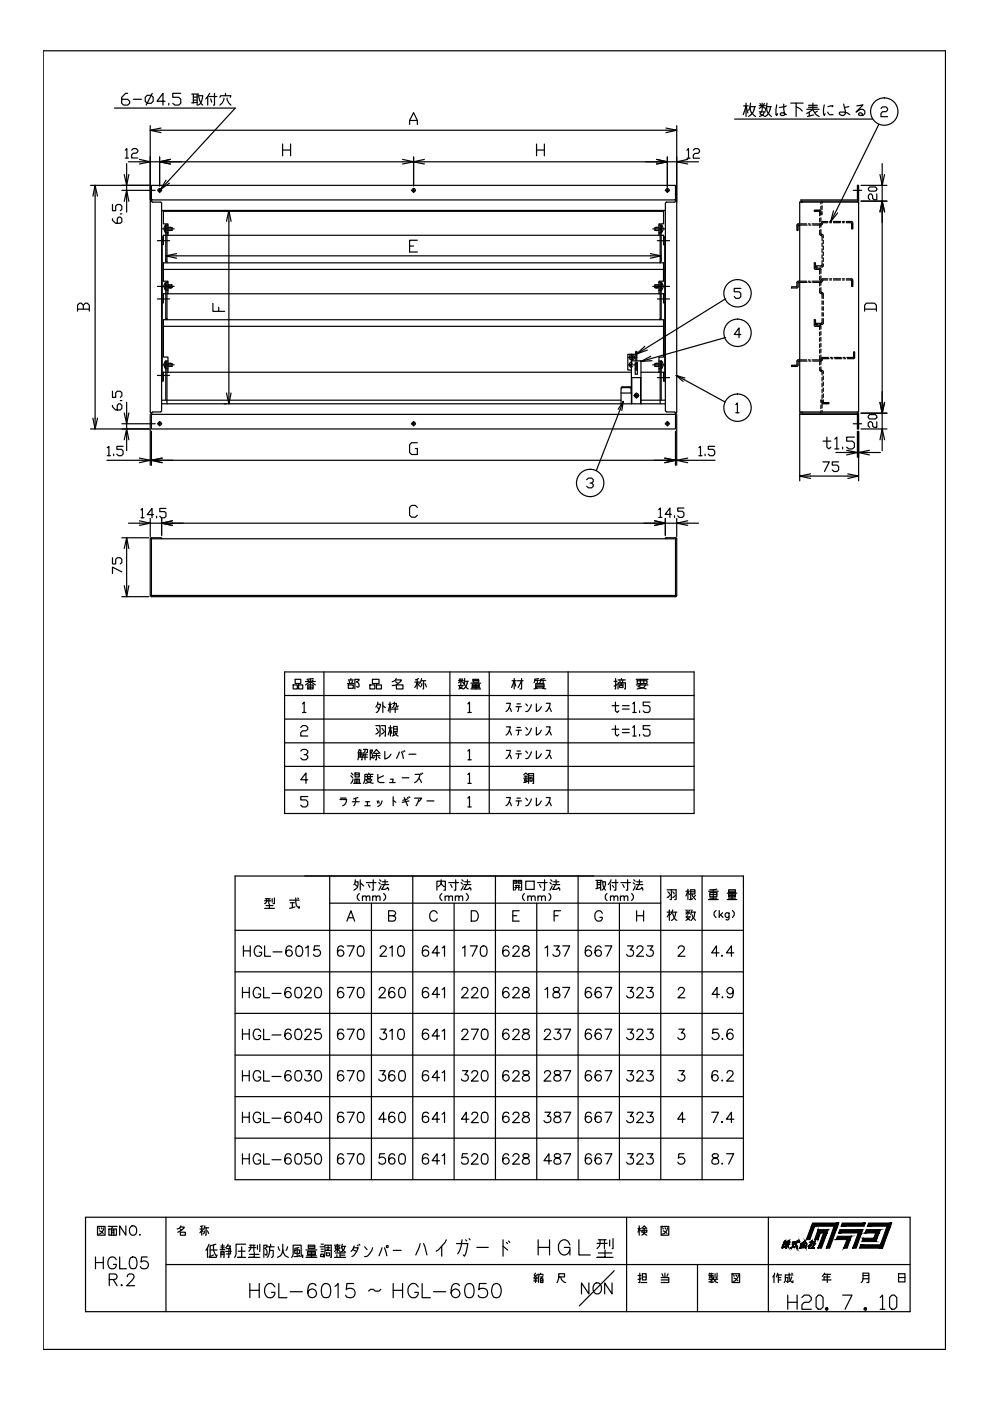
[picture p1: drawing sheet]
<svg xmlns="http://www.w3.org/2000/svg" width="210mm" height="297mm" viewBox="0 0 210 297" stroke-linecap="round" stroke-linejoin="round" font-family="sans-serif">
<!-- layer: WAKU -->
<g fill="none" stroke="#000" stroke-width=".25">
<path d="M9.2 10.8h191.3v275.3h-191.3zM18.1 258.1h174.9v20h-174.9zM26.7 259.9v2l-1.3-2v2M27.8 260a.93 .93 0 0 1 1.1 .3 .93 .93 0 0 1 0 1.1 .74 .74 0 0 1-.9 .5 .74 .74 0 0 1-.6-.8 1.15 1.15 0 0 1 .4-1.1zM35.2 258.1v20M38.4 259.9l-.4 .5-.4 .2M43.1 259.9l-.6 .1M43.4 259.9l-.2 .8M132.9 258.1v20M135.5 259.9v2M162.9 258.1v20M20.7 260h1.6v1.9h-1.6z"/>
<path d="M20.9 260.3l.2 .3M21.1 261l.8 .5M21.5 260.3l.1 .3M22 260.3a1.45 1.45 0 0 1-1.1 1.3M23 260h1.8M23.1 260.6h1.6v1.3h-1.6zM23.6 261h.5M23.6 261.4h.5M23.9 260l-.3 .6v1.3M24.1 260.6v1.3M29.6 261.7v.2l.1-.1M35.2 268.1h157.8"/>
<path d="M38.2 260.2h.8v.1l-.5 .5-.8 .5M38.2 261.3h1.1v.6h-1.1zM38.2 260.6l.3 .2M42.4 260.6h.7M42.8 260v1.9M43.1 261.1l-.3-.3-.4 .6M43.3 260.3h1M43.4 261l-.3 .6M43.7 260.3v1.6h-.1M44 261l.3 .5M113.3 271.4v.3M113.6 269.9l-.3 .4 .3 .3"/>
<path d="M113.6 271v.9M113.8 270.3l-.5 .6v.1h.5M113.8 270.7v.4M113.8 271.4v.3M114.1 270.4v-.2h1v.2M114.2 270.7v1.2M114.3 270.4l-.2 .6M114.6 270.7h.5M114.6 271.5h.5M114.6 269.9v.3M115 270.7l-.4 .4v.8h.5v-.8h-.5M118.5 270.7h1.2v-.6h-1.2a2.88 2.88 0 0 1-.4 1.8"/>
<path d="M118.9 270.7a1.38 1.38 0 0 0 1 1.2M130.2 269.4l-7.4 7.5M135.3 270.4h.6M135.3 260.4h.5M135.7 269.9v2h-.3M135.8 261l-.3-.6-.2 .9M135.9 271l-.2 .2h-.4M135.9 271.9h1.2M136.1 260.4l.5-.5 .5 .5M136.1 260.8h1v.5h-1zM136.2 270.1h.8v1.3h-.8zM136.2 270.7h.8"/>
<path d="M136.3 260.4h.5M136.6 260.4v1l.5 .5M136.6 261.3l-.1 .3-.4 .3M140.2 270.9h1.6v1h-1.6M140.2 260h1.6v1.9h-1.6zM140.2 271.4h1.6M140.3 270.1l.3 .5M140.5 260.3l.1 .3M140.6 261l.8 .5M141 260.3l.1 .3M141 269.9v1M141.5 260.3a1.48 1.48 0 0 1-1 1.3"/>
<path d="M141.7 270.1l-.3 .5M147.9 268.1v10M150.3 271.8l.5-.3 .1-.3v.7M150.3 270.4h.9M150.3 271.2h1.9M150.4 271v-.3h.8v.4l-.1-.1M150.4 269.9l-.1 .3M150.4 270.1h.8M150.8 269.9v1.1M151.4 271.2l.3 .6 .5 .1M151.4 271.8l-.7 .1M151.6 270.1v.8"/>
<path d="M151.7 271.5l-.1 .2M152 269.9v1.1h-.1M155.2 270.1h1.6v1.8h-1.6zM155.5 270.3l.1 .3M155.6 271l.4 .1 .4 .4M156 270.3l.1 .3M156.6 270.3a1.63 1.63 0 0 1-1.1 1.4M164.1 270.4v1.5M164.2 269.9v.3l-.4 .5M164.8 270.3h.9M164.9 269.9l-.3 .8M165 270.9h.6"/>
<path d="M165 271.4h.6M165 270.3v1.6M166.5 270.9h.6v.6l-.3 .2M166.6 264.6h.1M167.3 269.9v.8l.3 .8 .4 .4h.1v-.4M167.9 270.7l-.3 .8-.7 .4M167.9 269.9l.1 .2M168.1 270.3h-1.6v1.2l-.2 .4M174.3 271.4h1.9M174.7 270.2h1.4M174.9 269.9l-.6 .7M175.4 270.2v1.7"/>
<path d="M176 270.7h-1.3v.7M182.6 271.9l.4-.7v-1.3h1.2v2h-.4M183 270.4h1.2M183 271.1h1.2M190.5 270.1h1.4v1.7h-1.4zM190.5 270.9h1.4"/>
</g>
<!-- layer: TEXT_0 -->
<g fill="none" stroke="#000" stroke-width=".25">
<path d="M20.2 266.5v2.5M20.2 267.7h1.7M21.9 266.5v2.5M23.2 271.3l1.4-.1a.65 .65 0 0 0 0-1l-1.4-.1v2.5M24 271.3l.8 1.3M24.7 267.1a.92 .92 0 0 0-1.1-.6 .92 .92 0 0 0-.7 1 1.1 1.1 0 0 0 .2 1.2 1.1 1.1 0 0 0 1.2 .2l.4-.5v-.3h-.6M25.4 266.5v2.5h1.4M25.8 272.3l-.1 .2 .1 .1 .1-.1M27 270.7l.1-.4a.79 .79 0 0 1 1.3 .3l-.4 .8-1.1 1.2h1.6M27.7 266.6a.8 .8 0 0 1 1.2 .4 2.19 2.19 0 0 1-.2 1.9 .86 .86 0 0 1-1.2-.4 2.12 2.12 0 0 1 .2-1.9zM31.2 266.5h-1.2l-.1 1.1a.89 .89 0 0 1 1.4 0 .89 .89 0 0 1-.2 1.3 .89 .89 0 0 1-1.3-.4M44 264.6l-.3 .5"/>
<path d="M44.3 263.8l-.3 .8v2M44.3 266.6h1.6M44.5 265h1.5M45.3 264v1l.2 .7 .4 .7 .1-.3M45.3 266.1l-1 .3M45.8 263.8l-1.3 .3v2.1M46.7 264.9h1M46.8 266.6v-1.3h.7l-.1 1.3M46.8 266h.7M46.8 265.7h.7M46.8 264.2h.8M46.8 264.6h.8"/>
<path d="M47.2 263.8v1.1M47.9 265.3h1.1M48 264.7h.9v1.2h-.9M48.2 264.2l-.3 .4M48.4 263.8l-.2 .4h.7l-.4 .5v1.9h-.1M50.5 265.3h1.5M51.2 264.3v2.3h-.8h1.7M52.1 263.8h-2v2.1l-.4 .7M52.8 264.5h1.4M52.9 266h2M52.9 264h1.2M53 272.1v3"/>
<path d="M53 273.6h2M53.2 264v.6l-.4 .7M53.8 264v1.3M53.9 265.5v1.1h-1.1h2.3M54.6 264v.9M55 272.1v3M55.1 263.8l-.1 1.5M56.2 265.9l.1 .2 .3-.2a1.02 1.02 0 0 0-.4-1.2l.4-.4v-.3h-.7v2.6M56.6 264.3h1.5M57.2 265.1h.7v1.1l-.3 .4M57.2 264.3a2.66 2.66 0 0 1-.6 2.3M57.4 263.8v.5"/>
<path d="M58.3 272.9a1.11 1.11 0 0 0-1.3-.8 1.11 1.11 0 0 0-.9 1.2 1.34 1.34 0 0 0 .3 1.4 1.34 1.34 0 0 0 1.4 .3l.5-.6v-.4h-.8M59 264.3l.3 .8M59.1 272.1v3h1.7M60 263.8l-.2 1.9-.3 .5-.7 .4M60 264.9l.5 1.3 .6 .4M61 264.3l-.4 .8M61.5 273.9h2.6M62.5 265h1v.7h-1zM63 264.7v1.7M63.3 264.5l-.8 .2M63.3 266.1l.4 .3M63.5 266.2l-1.2 .2"/>
<path d="M64.2 266.1v.5l-.3-.7v-1.9h-1.7v1.9l-.4 .7M64.9 265h2.3M64.9 266.6h2.3M65 266.2h2M65.2 265.3h1.7v.7h-1.7zM65.2 265.7h1.7M65.4 264h1.3v.7h-1.3zM65.4 264.3h1.3M66.1 265.3v1.3M67 272.6a.84 .84 0 0 0-.8-.5 .84 .84 0 0 0-.8 .6 2.1 2.1 0 0 0 .3 2.3 .93 .93 0 0 0 1.3-.4 .93 .93 0 0 0-.6-1.3 .93 .93 0 0 0-1.2 .9M67.9 264.3h.8M68 265.9h.6v.5h-.6z"/>
<path d="M68.1 265.4h.5M68.1 264.9h.5M68.1 263.8h.5M68.6 272.3a.94 .94 0 0 1 1.4 .4 2.57 2.57 0 0 1-.3 2.3 1.02 1.02 0 0 1-1.4-.4 2.57 2.57 0 0 1 .3-2.3zM68.7 266.6l.2-2.6h1.3v2.6h-.1M69.1 264.6h.9M69.2 265.7h.7v.5h-.7zM69.6 264.2v.9h-.5h1M70.9 265.4l.6-.6 .6 .6M70.9 266.6h2.4M70.9 264h1.2M71 272.7l.7-.6v3"/>
<path d="M71.1 264.3h.8v.5h-.8zM71.1 265.7h2M71.4 266v.6M71.5 263.8v1.7M72.1 266.1h1M72.1 265.7v.9M72.5 264.3a1.23 1.23 0 0 0 .8 1.2M72.5 264.3h.8M72.6 263.8l-.3 .9M73.1 264.3l-.2 .6-.6 .6M74.8 264.9l.8 .4M74.9 264.6h1.1a2.88 2.88 0 0 1-1.4 1.8"/>
<path d="M75 272.1h-1.5l-.1 1.3a1.06 1.06 0 0 1 1.6 0 1.06 1.06 0 0 1-.2 1.6 1.06 1.06 0 0 1-1.5-.4M75.1 264.2l-.7 1.1M75.8 264l.2 .2M76.1 263.8l.2 .2M77.3 264.3l.5 .6M79 264.6a2.24 2.24 0 0 1-1.7 1.8M80.7 273.4l-.3 .3h-.8l-.5-.3h-.6l-.3 .3M81 264.6l-.6 1.6M81.5 264.6l.5 1.6M83.4 273.6h2M83.4 272.1v3M83.4 265.1h1.7"/>
<path d="M85.4 272.1v3M88.7 272.9a1.11 1.11 0 0 0-1.3-.8 1.11 1.11 0 0 0-.9 1.2 1.34 1.34 0 0 0 .3 1.4 1.34 1.34 0 0 0 1.4 .3l.5-.6v-.4h-.8M89.1 263.7l-.9 2.4M89.5 272.1v3h1.7M89.8 263.7l.7 2.4M91.9 273.9h2.6M92.5 265.3l.4-.3 .8-.8v2.1M94.6 262.9l-.2 .5-.7 .8M96.8 263.7h2.4l-.5 2.1-.2 .5-.3-.2M97.4 272.6a.83 .83 0 0 0-1.3-.3 2.17 2.17 0 0 0 0 2.7 .93 .93 0 0 0 1.3-.5 .93 .93 0 0 0-.6-1.2 .93 .93 0 0 0-1.2 .9M98 262.9a5.1 5.1 0 0 1-1 2.9M98.7 262.9l.2 .2"/>
<path d="M98.9 272.3a.94 .94 0 0 1 1.5 .4 2.57 2.57 0 0 1-.3 2.3 1.02 1.02 0 0 1-1.4-.4 2.57 2.57 0 0 1 .2-2.3zM99.5 262.6l.2 .3M101.1 264.5h2.4M103.1 272.1h-1.4l-.2 1.3a1.06 1.06 0 0 1 1.6 0 1.06 1.06 0 0 1-.1 1.6 1.06 1.06 0 0 1-1.6-.4M104.7 272.3a.94 .94 0 0 1 1.4 .4 2.26 2.26 0 0 1-.3 2.3 .98 .98 0 0 1-1.4-.4 2.39 2.39 0 0 1 .3-2.3zM106.7 264.2l.9 .8M106.7 262.9v3.4M107.4 263.4l.2 .3M107.8 263.1l.3 .3M114.1 264.5h2.4M114.1 262.9v3.2M116.5 262.9v3.2"/>
<path d="M119.6 264.5h1.2v1.6M120.8 263.9a1.21 1.21 0 0 0-1.2-1.1 1.21 1.21 0 0 0-1.2 1.1v1.1a1.21 1.21 0 0 0 1.2 1.1 1.21 1.21 0 0 0 1.2-1.1M122.7 262.9v3.2h2.5M124.9 272v2.3l-1.6-2.3v2.3M126 272.3a.87 .87 0 0 1 .9-.3 .87 .87 0 0 1 .6 .9 1 1 0 0 1-.2 1.1 1 1 0 0 1-1.1 .2 1.4 1.4 0 0 1-.2-1.9zM126.6 263.6h2.1M126.8 265.7h2.9M126.8 262.9h1.7M127.2 262.9v.9l-.1 .4-.5 .5M128.2 262.9v1.8M128.3 265v1.6h-1.7h3.4M129.3 262.9v1.3"/>
<path d="M129.8 272v2.3l-1.6-2.3v2.3M130 262.6v2.1h-.2M167 274.6v3M167 276.1h2M169 274.6v3M170 275.1l.5-.5h1l.5 .5v.5l-.5 .5h-1l-.5 .5v1h2M173.5 274.6h.5l.5 .5v2l-.5 .5h-.5l-.5-.5v-2zM178.7 274.6h2l-1.5 3M186.6 275.1l.5-.5v3M186.6 277.6h1M188.6 275.1l.5-.5h.5l.5 .5v2l-.5 .5h-.5l-.5-.5z"/>
<circle cx="82.1" cy="264.3" r=".22"/>
</g>
<!-- layer: 1 -->
<g fill="none" stroke="#000" stroke-width=".25">
<path d="M60.3 142.5h86.9v30h-86.9zM60.3 157.5h86.9M60.3 152.5h86.9M60.3 147.5h86.9M62.2 145.2h.8v.9h-.8zM62.6 144h1.2v.9h-1.2zM63.3 145.2h.9v.9h-.9zM63.8 159.2l.3-.3h.8l.3 .3v.4l-.3 .4h-.4M63.8 154.2l.3-.3h.8l.3 .3v.4l-.3 .4h-.8l-.3 .3v.8h1.4M64.1 149.2l.4-.3v2.2M64.1 151.1h.8M64.8 145.2l1-.7 1.1 .7"/>
<path d="M64.8 144.5h2.1M64.9 160l.3 .3v.4l-.3 .4h-.8l-.3-.4M65.2 145.2h1.2v.9h-1.2zM65.2 144.2l.3 .2M65.2 145.7h1.2M65.8 143.9v1.2M65.8 145.2v.9M66.4 143.9l-1.3 .1M66.4 144.2l-.3 .2M68.7 142.5v30M73.7 144.9h1.4M73.8 145.2h1.1v.7h-1.1z"/>
<path d="M73.8 144.2h1.1M74 144.3l.2 .6M74.4 143.9v.3M74.7 144.3l-.1 .6M75.6 145.5l.4 .2a.7 .7 0 0 0-.4-1.1l.5-.3v-.3h-.9v2.1M76.2 159h.4l-.2 1.5M76.2 158.9l-.3 .7M77.1 158.9h.8v.6l-.3 .1M77.1 159.8l-.2 .6M77.4 158.9v.5l-.3 .2M77.4 159.7v1.4M78.4 145.2h1.1v.9h-1.1z"/>
<path d="M79 144h1.4v.9h-1.4zM79.1 159.7l.7-.8 .8 .8M79.4 159.7h.9M79.7 153.9h.9v2.2h-.2M79.8 145.2h1.1v.9h-1.1zM79.8 159.7v1.4h-.2M79.8 154.4l.3 .5M80.1 149.3h.6a1.84 1.84 0 0 1-.9 1.8M80.1 149.9l.2 .4M80.1 148.9v.4l-.4 .6M80.4 155l-.7 .6M80.9 153.9h.8v2.2h-.1"/>
<path d="M81 154.4l.3 .5M81.2 149.6l.5 .4M81.2 148.9v2.2M81.6 159.3v1.6l.9-.4 .4-.6M81.6 155l-.7 .6M82.4 154.3h.8M82.4 149.3h.6M82.7 148.9v2.2M82.8 153.9v2.2M82.9 150.5l-.2-1.2-.4 1.5M83.1 155.5l-.3-1.2-.5 1.5M83.2 145.3h.2"/>
<path d="M83.2 150.3h1.2M83.3 149.2h.7l.1 .7h.2l.1-.3M83.5 155.1h.7v-1.1h-.7v1.9M83.5 154.6h.7M83.6 148.9a1.18 1.18 0 0 1-.4 1.1M83.7 155.1l.4 .8 .3 .2M83.8 155.8l-.6 .3M83.8 149.9v1.2M83.9 144.2h1.2a2.22 2.22 0 0 1-1.8 1.1M83.9 144.5l.4 .3M84 143.9l-.1 .3-.7 .3M84 145.2h1.4v.9h-1.4z"/>
<path d="M84.2 155.4l-.2 .3M84.7 159.4l-.6 1.4M85.1 159.4l.4 1.4M85.4 159.3l.1 .1M85.7 159.1l.1 .2M86.7 159.9h1.5M87.9 144.6h1.1M88.4 144v2.1M88.7 143.9l-.6 .3M88.9 145.5l-.5-.9-.5 1.2M89.3 144.3h1M89.4 143.9l-.4 1"/>
<path d="M89.5 144.9l-.3 .7M89.8 144.3v1.8h-.1M90.1 144.9l.3 .7M95.4 142.5v30M97.2 144.8l.5-.5 .5 .5M97.2 145.3h1M97.2 144.3h1M97.4 143.9l.1 .3M97.7 145l-.3 .7 .7 .4M97.7 143.9v1M98 145.3a.72 .72 0 0 1-.7 .8M98.1 143.9l-.2 .3"/>
<path d="M98.5 144.6a1.6 1.6 0 0 0 .8 1.5M98.5 144.5h.8M98.5 143.9l-.3 1.1M99.1 144.5l-.2 .8-.7 .8M99.2 159.2l.3-.3v2.2M99.2 149.2l.3-.3v2.2M99.2 151.1h.7M99.8 144.8h2.1M99.8 146.1h2.1M100 145.8h1.7M100.1 145h1.5v.6h-1.5zM100.1 145.3h1.5"/>
<path d="M100.3 144h1.2v.6h-1.2zM100.3 144.3h1.2M100.9 145v1.1M103.7 142.5v30M107.4 159.1h.8l-.4 1.3-.5 .4M107.4 154.1h.8l-.4 1.3-.5 .4M107.4 149.1h.8l-.4 1.3-.5 .4M108 160l.4 .8M108 155l.4 .8M108 150l.4 .8M108.6 144.3h.8M109 143.9v2.2"/>
<path d="M109.4 145.5l-.4-1.2-.5 1.5M109.4 159.8h1.1M109.4 154.8h1.1M109.4 149.8h1.1M109.6 159.2h.7M109.6 154.2h.7M109.6 149.2h.7M109.7 144.3h1.2M110 159.8l-.3 1M110 154.8l-.3 1M110 149.8l-.3 1M110.6 143.9v2.2h-.3"/>
<path d="M110.6 144.3l-.7 1.5M111.5 159.2l.4 .5M111.5 154.2l.4 .5M111.5 149.2l.4 .5M112.7 159.4a1.63 1.63 0 0 1-1.2 1.4M112.7 154.4a1.63 1.63 0 0 1-1.2 1.4M112.7 149.4a1.63 1.63 0 0 1-1.2 1.4M113.4 144.2h1M113.6 144.9h1.7v1h-1.7zM113.6 145.2h1.7M113.6 145.5h1.7M113.7 159.2v1.6l.7-.4 .4-.6"/>
<path d="M113.7 154.2v1.6l.7-.4 .4-.6M113.7 149.2v1.6l.7-.4 .4-.6M113.9 145.9l-.7 .2M113.9 144.2v.6M114.2 143.9l-.8 .1v.5l-.2 .2M114.7 144.2h1M115 145.9l.7 .2M115.2 144.2v.6M115.4 143.9l-.7 .1v.5l-.3 .2M115.8 159.1h.8l-.2 .9-.4 .7-.3 .1M115.8 154.1h.8l-.2 .9-.4 .7-.3 .1M115.8 149.1h.8l-.2 .9-.4 .7-.3 .1"/>
<path d="M116.4 160l.5 .8M116.4 155l.5 .8M116.4 150l.5 .8M120.5 142.5v30M129.8 154.6h1.4M129.8 149.6h1.4M130.2 144.5h.6M130.5 153.9v1.8l.4 .4 .3-.4M130.5 148.9v1.8l.4 .4 .3-.4M130.5 143.9v2.2h-.1M130.8 145l-.6 .5M131 146.1v-1.3h1.6v1.3h-.2"/>
<path d="M131 144.2h1.6M131.2 145h1.1M131.4 145.3h.7v.5h-.7zM131.4 144.2l.1 .6M131.8 143.9v.3M131.8 144.8v.5M132 154.6h1.4M132 155.3h1.4M132 149.6h1.4M132 150.3h1.4M132.1 144.2l-.2 .6M134.2 154.2l.3-.3v2.2"/>
<path d="M134.2 149.2l.3-.3v2.2M134.2 156.1h.7M134.2 151.1h.7M134.9 145.2h2.5M134.9 144h2.5M135.1 144.3h2.1v.6h-2.1zM135.6 150.7v.4M135.6 155.7v.4M135.8 144v.9M136.2 144.9l-.9 .7 1.7 .5M136.5 144v.9M136.8 145.2l-.5 .7-1.2 .2"/>
<path d="M137.8 153.9h-1.4v.7h1.1l.3 .4v.7l-.3 .4h-.8l-.3-.4M137.8 148.9h-1.4v.7h1.1l.3 .4v.7l-.3 .4h-.8l-.3-.4M60.3 167.5h86.9M60.3 162.5h86.9M65.2 168.9h-1.4v.7h1.1l.3 .4v.7l-.3 .4h-.8l-.3-.4M65.2 165.3h-1.4l1.1-1.4v2.2M72.1 169.5h1.4a1.25 1.25 0 0 1-.8 1.3M72.2 169.2h1.2M74.4 164.5l.4 .4M74.5 163.9l.4 .4M74.7 170h1.5M74.9 165.2l-.5 .9"/>
<path d="M75 166.1h1.5M75.2 166.1v-.9h1v.9M75.3 163.9h.9v.8h-.9zM75.3 164.3h.9M75.4 169.2a1.72 1.72 0 0 1-.4 1.6M75.5 165.2v.9M75.9 161.1l.1-1.5h.8v1.5h-.2M75.9 169.1l-.9 .3M75.9 165.2v.9M76 160h.8M76 160.5h.8M76.9 160.5h1"/>
<path d="M77.1 160h.8M77.4 170.8h1.1M77.5 165.3h1.3a1.48 1.48 0 0 1-1.3 .8M77.5 170h.9M77.5 164.6h1.5M77.6 165.3a1.81 1.81 0 0 0 1.5 .8M77.9 164.3v.7h.6v-.7M77.9 170v.8M78.2 163.9v.3M78.7 160.5l.1 .2 .2-.2-.1-.7-.2-.2 .3-.6h-.5v2.1M79.1 164.2h-1.7v1.1l-.3 .8M79.1 160.2h1.5"/>
<path d="M79.4 160.5l-.3 .3M80 169.8l.1 .5M80.1 164.2v1.4l.5 .3h.8M80.2 160.5l.4 .3M80.3 169.8l.1 .5M81 169.8a1.35 1.35 0 0 1-.9 1.2M81.3 164.5l-1.2 .5M82.6 165.9h1.2M82.8 165.2h.6l-.2 .7M83.4 169.7l.5 .4M83.4 168.9v1.9M85.3 164.9h1.4"/>
<path d="M85.7 169.1l.7 1.7M86.4 169.1l.2 .1M86.4 169.4l-1 .3M86.7 168.9l.2 .2M86.7 169.8l-1.4 .3M87.9 169.2h1.5l-.6 .8M88 164.2h1.1l-.2 .5a1.82 1.82 0 0 1-1 1.2M88.8 169.5l-.6 1.3M88.8 165l.6 .9M89.2 164l.2 .2M89.5 163.9l.1 .1M90.5 169.8h1.5"/>
<path d="M99.2 169.2l.3-.3v2.2M99.2 164.2l.3-.3v2.2M99.2 171.1h.7M99.2 166.1h.7M99.2 161.1h.7M107.4 169.1h.8l-.4 1.3-.5 .4M108 170l.4 .8M109.4 169.8h1.1M109.6 169.2h.7M110 169.8l-.3 1M111.1 164.3l.4-.4 .4 .4M111.1 165h.8"/>
<path d="M111.2 165.2l.2 .6M111.2 164.6h.6M111.5 164.6v1.2M111.5 169.2l.4 .5M111.7 165.2l-.1 .5M111.9 165.7l-.8 .2M112.1 166.1v-2.1h1v2.1h-.1M112.2 164.5h.8M112.4 164.9h.4v.7h-.4zM112.7 169.4a1.63 1.63 0 0 1-1.2 1.4M113.7 169.2v1.6l.7-.4 .4-.6M115.8 169.1h.8l-.2 .9-.4 .7-.3 .1"/>
<path d="M116.4 170l.5 .8M49.8 185.7h107.8v64.4h-107.8zM49.8 197.2h107.8M56.1 192.6h2.1M56.1 191h1.3M56.2 190.6h1.1M56.4 192h1.5M56.5 190.6v.5l-.4 .5M57 190.6v1M57.1 191.7v.9M57.7 190.6v.7M58.2 190.4v1.2h-.3"/>
<path d="M61.4 190.9h2M61.5 191.4h.9M62 191.4v1.1M62.5 192.3l-1.1 .3M62.7 190.4l.1 1.6 .6 .6v-.4M63.1 190.4l.2 .2M69.9 185.7v64.4M69.9 191.5h70.2M73.5 195.3l.9-2.2 .8 2.2M73.8 194.6h1.1M75.3 187h.6a1.38 1.38 0 0 1-.9 1.7M75.3 186.5l-.1 .9-.2 .2"/>
<path d="M75.3 187.6l.5 .4M76.2 189.5a.83 .83 0 0 0-.5 .7 .83 .83 0 0 0 .5 .7M76.4 186.5v2.2M76.5 187.3l.6 .5M76.8 190.2l.3-.2a.38 .38 0 0 1 .6 .2v.7M76.8 190v.9M77.7 190.2l.3-.2h.4v.9M77.7 187.1h2M78.1 187.6l.3 .5M78.8 191.5v58.6M79 190.2l.3-.2h.4l.1 .9M79 190v.9"/>
<path d="M79.1 186.5v2.2h-.2M79.8 190.2l.2-.2a.38 .38 0 0 1 .6 .2v.7M80.3 187.1l.3 .3M80.5 186.5l.3 .3M80.8 187.8l-.5 .9M80.9 187.6h1.5M81 187h1.2M81.3 189.5a.83 .83 0 0 1 .5 .7 .83 .83 0 0 1-.5 .7M81.5 187.6l-.6 1h.7l.6-.3M81.6 186.5v1.1M82.1 188.1l.3 .3v.3M82.4 194.2h.9a.58 .58 0 0 0 .6-.7l-.6-.4h-.9v2.2h.9a.57 .57 0 0 0 .5-.3 .57 .57 0 0 0-.1-.6l-.4-.2"/>
<path d="M87.5 185.7v64.4M92.6 188.7v-1.9h1.8v1.9h-.3M92.7 193.6a.8 .8 0 0 0-.9-.5 .8 .8 0 0 0-.7 .8 .97 .97 0 0 0 .2 1.1 .97 .97 0 0 0 1.1 .2l.3-.4M93.5 186.5a1.09 1.09 0 0 1-.7 1.5M93.5 187.1l.2 .5 .5 .4M93.7 189.5a.83 .83 0 0 0-.5 .7 .83 .83 0 0 0 .5 .7M94.4 190.2l.2-.2a.38 .38 0 0 1 .6 .2v.7M94.4 190v.9M95.1 187.1h2.1M95.2 190.2l.3-.2h.4v.9M95.6 187.6l.3 .5M96.3 191.5v58.6"/>
<path d="M96.5 190.2l.4-.2h.4v.9M96.5 190v.9M96.6 186.5v2.2h-.3M97.3 190.2l.2-.2a.38 .38 0 0 1 .6 .2v.7M97.8 187.1l.3 .3M97.9 186.5l.3 .3M98.2 187.8l-.4 .9M98.4 187.6h1.4M98.5 187h1.2M98.9 189.5a.83 .83 0 0 1 .4 .7 .83 .83 0 0 1-.4 .7M98.9 187.6l-.5 1h.7l.6-.3M99.1 186.5v1.1"/>
<path d="M99.5 188.1l.3 .3v.3M99.9 193.1h.8a1.18 1.18 0 0 1 .7 1.1 1.18 1.18 0 0 1-.7 1.1h-.8zM105 185.7v64.4M108.7 194.2h.9M108.9 187.3h.7v-.6h-.7v2M108.9 187h.7M109.1 188.1h1.2M109.3 187.7h.9M109.4 187.7v.6l-.3 .4M109.9 187h.7M110 187.7v1M110.1 193.1h-1.4v2.2h1.4"/>
<path d="M110.6 187.3h-.7v-.6h.7v2h-.3M111.2 189.5a.87 .87 0 0 0 0 1.4M111.5 186.8h1.8v1.8h-1.8zM111.9 190.2l.3-.2h.4l.1 .9M111.9 190v.9M112.7 190.2l.3-.2h.4l.1 .9M113.8 191.5v58.6M114 187.1h2M114.1 190.2l.3-.2h.3l.1 .9M114.1 190v.9M114.4 187.6l.3 .5M114.8 190.2l.2-.2a.38 .38 0 0 1 .6 .2v.7"/>
<path d="M115.5 186.5v2.2h-.3M116.4 189.5a.87 .87 0 0 1 0 1.4M116.6 187.1l.3 .3M116.8 186.5l.3 .3M117.1 187.8l-.5 .9M117.2 187.6h1.5M117.4 187h1.1M117.5 194.2h.8M117.8 187.6l-.6 1h.7l.6-.3M117.9 186.5v1.1M118.4 188.1l.3 .3v.3M118.8 193.1h-1.3v2.2"/>
<path d="M122.6 185.7v64.4M126.3 186.7h1.3M126.6 187.1h.8M126.6 187.6h.8M126.6 186.7v1.6M127.4 186.7v2M127.4 188.1l-1.1 .3M127.6 187h.8a1.88 1.88 0 0 1-.8 1.7M127.7 193.6a.8 .8 0 0 0-.9-.5 .8 .8 0 0 0-.7 .8 .97 .97 0 0 0 .2 1.1 .97 .97 0 0 0 1.1 .2l.2-.2 .1-.5h-.5M127.8 187a2.49 2.49 0 0 0 .6 1.7M128.7 189.5a.87 .87 0 0 0 0 1.4M129.4 190.2l.4-.2h.3l.1 .9"/>
<path d="M129.4 187.4v1.3M129.4 190v.9M129.6 186.5l-.6 1.1M129.7 187.1h1.3M129.9 187.7l.2 .4M130.2 190.2l.2-.2a.38 .38 0 0 1 .6 .2v.7M130.6 186.5v2.2h-.3M131.3 191.5v58.6M131.5 190.2l.3-.2a.38 .38 0 0 1 .5 .2v.7M131.5 190v.9M131.6 187.1h2.1M132.1 187.6l.2 .5"/>
<path d="M132.3 190.2l.4-.2h.4v.9M133.1 186.5v2.2h-.3M133.9 189.5a.87 .87 0 0 1 0 1.4M134.3 187.1l.2 .3M134.4 186.5l.3 .3M134.7 187.8l-.4 .9M134.8 187.6h1.5M135 194.2h1.5M135 187h1.2M135 193.1v2.2M135.4 187.6l-.6 1h.8l.6-.3M135.6 186.5v1.1"/>
<path d="M136 188.1l.3 .3v.3M136.5 193.1v2.2M140.1 185.7v64.4M141.4 188.7h2v2h-.3M141.4 193.4h.8M141.6 189.1l.3 .4M141.9 192.9v2.2M142.2 193.9l-.3-.2-.5 .7M142.2 189.7l-.8 .6M142.3 188.7v2h-.3M142.5 193.4h1M142.6 193.7a1.95 1.95 0 0 0 .9 1.4"/>
<path d="M142.6 189.1l.3 .4M142.6 192.9l-.3 .8M143.2 193.5a1.63 1.63 0 0 1-.9 1.6M143.2 189.8l-.6 .5M145.4 193.4h.9M145.4 194.4h1M145.4 192.9l.2 .2M145.4 188.9h.7M145.7 194.1l-.1 .4 .7 .6M145.9 188.5v2.2M145.9 192.9v1M146.1 193.7l-.2-.3-.5 .4"/>
<path d="M146.1 194.4l-.1 .4-.6 .3M146.1 189.7l-.2-.8-.5 1.1M146.1 190.7h.3M146.3 192.9l-.2 .2M146.4 189.5h.9v-.8h-.9v2l.5-.1M146.4 189.1h.9M146.7 193.9l.2 .5 .6 .7M146.7 189.5v.3l.8 .9M146.7 193.4h.8M146.7 192.9l-.3 1M147.3 193.4l-.1 1-.6 .7M147.5 189.8l-.5 .5"/>
<path d="M148.9 185.7v64.4M150.2 188.9h2.1M150.2 190.7h2.1M150.5 189.2h1.5v.9h-1.5zM150.5 190.4h1.5M150.5 189.7h1.5M151.2 188.7v2M151.8 193.1l-.4 .4v.5l.4 .5M152 188.5l-1.5 .2M152.5 193.1v1.4M152.8 194l.5 .5M153.2 193.5l-.7 .7"/>
<path d="M154.2 190.7h2M154.2 189.4h2M154.5 189.5h1.4v.6h-1.4zM154.5 188.7h1.4v.5h-1.4zM154.5 188.9h1.4M154.5 190.4h1.4M154.5 189.8h1.4M154.6 193.5v1.2a.38 .38 0 0 1-.2 .3 .38 .38 0 0 1-.5 0M154.6 193.7a.48 .48 0 0 0-.7 0 .48 .48 0 0 0 0 .7 .48 .48 0 0 0 .7-.1M155.2 189.5v1.2M155.3 193.1l.4 .4v.5l-.4 .5M49.8 206.1h107.8"/>
<path d="M49.8 214.9h107.8M51.4 209.4v2.2M51.4 218.2v2.2M51.4 210.4h1.4M51.4 219.2h1.4M51.6 200.5v2.2M51.6 201.6h1.5M52.8 209.4v2.2M52.8 218.2v2.2M53.1 200.5v2.2M55.3 209.9a.8 .8 0 0 0-1-.6 .8 .8 0 0 0-.6 .9v.5a.78 .78 0 0 0 .8 .9 .78 .78 0 0 0 .8-.9h-.5M55.3 218.7a.81 .81 0 0 0-.9-.5 .81 .81 0 0 0-.7 .8v.6a.79 .79 0 0 0 .8 .8 .79 .79 0 0 0 .8-.8h-.5"/>
<path d="M55.5 201.1a.8 .8 0 0 0-.9-.6 .8 .8 0 0 0-.7 .9v.5a.79 .79 0 0 0 .8 .9 .79 .79 0 0 0 .8-.9h-.5M55.9 209.4v2.2h1.3M55.9 218.2v2.2h1.3M56.1 200.5v2.2h1.3M57.7 210.6h1.9M57.7 219.4h1.9M57.9 201.8h1.9M61.7 209.7a.6 .6 0 0 0-1-.2 1.27 1.27 0 0 0 .3 2.1 .68 .68 0 0 0 .7-.7 .68 .68 0 0 0-.6-.7 .68 .68 0 0 0-.7 .6M61.7 218.5a.68 .68 0 0 0-1-.2 1.26 1.26 0 0 0 .4 2.1 .69 .69 0 0 0 .7-.7 .69 .69 0 0 0-.7-.7 .69 .69 0 0 0-.7 .6M61.9 200.9a.6 .6 0 0 0-1-.2 1.27 1.27 0 0 0 .3 2 .69 .69 0 0 0 .8-.6 .69 .69 0 0 0-.7-.7 .69 .69 0 0 0-.7 .6M62.8 209.5a.69 .69 0 0 1 1.1 .3 1.11 1.11 0 0 1-.8 1.8 .95 .95 0 0 1-.6-1.3zM62.8 218.3a.74 .74 0 0 1 1.1 .3 1.11 1.11 0 0 1-.8 1.8 .98 .98 0 0 1-.6-1.3z"/>
<path d="M63 200.7a.69 .69 0 0 1 1.1 .3 1.11 1.11 0 0 1-.8 1.7 .95 .95 0 0 1-.6-1.2zM64.7 209.9l.1-.3a.71 .71 0 0 1 1-.1 .46 .46 0 0 1 0 .7l-1.2 1.4h1.5M64.7 218.7l.1-.3a.77 .77 0 0 1 1-.1 .47 .47 0 0 1 0 .7l-1.2 1.4h1.5M64.8 201l.5-.5v2.2M67 209.5a.69 .69 0 0 1 1 .3 1.11 1.11 0 0 1-.7 1.8 .95 .95 0 0 1-.6-1.3zM67.7 200.5h-1l-.1 1a.78 .78 0 0 1 1.2 0 .78 .78 0 0 1-.2 1.1 .78 .78 0 0 1-1.1-.3M68 218.2h-1.1l-.1 .9a.79 .79 0 0 1 1.2 0 .79 .79 0 0 1-.2 1.2 .79 .79 0 0 1-1.1-.3M72.8 200.9l-.1-.2a.7 .7 0 0 0-1.1 .3 1.73 1.73 0 0 0 .3 1.7 .68 .68 0 0 0 1-.3 .68 .68 0 0 0-.5-1 .68 .68 0 0 0-.8 .6M72.8 209.7l-.1-.2a.7 .7 0 0 0-1.1 .3 1.73 1.73 0 0 0 .3 1.7 .68 .68 0 0 0 1-.3 .68 .68 0 0 0-.5-1 .68 .68 0 0 0-.8 .6M72.8 218.5a.68 .68 0 0 0-.9-.2 1.79 1.79 0 0 0 0 2 .68 .68 0 0 0 1-.3 .68 .68 0 0 0-.5-.9 .68 .68 0 0 0-.8 .5M73.6 200.5h1.5l-1 2.2M73.6 209.4h1.5l-1 2.2"/>
<path d="M73.6 218.2h1.5l-1 2.2M76 200.7a.7 .7 0 0 1 1.1 .3 2.02 2.02 0 0 1-.2 1.7 .76 .76 0 0 1-1.1-.4 1.95 1.95 0 0 1 .2-1.6zM76 209.5a.7 .7 0 0 1 1.1 .3 2.02 2.02 0 0 1-.2 1.7 .76 .76 0 0 1-1.1-.4 1.95 1.95 0 0 1 .2-1.6zM76 218.3a.76 .76 0 0 1 1.1 .3 1.95 1.95 0 0 1-.2 1.7 .7 .7 0 0 1-1.1-.3 2.02 2.02 0 0 1 .2-1.7zM80.4 209.9l.4-.5 .7 .1a.46 .46 0 0 1 0 .7l-1.2 1.4h1.5M80.6 201.1l.4-.6 .7 .2a.46 .46 0 0 1 .1 .7l-1.3 1.3h1.5M80.7 218.2h1.2l-.6 .8a.75 .75 0 0 1 .6 1.1 .75 .75 0 0 1-1.3 .1l-.1-.2M82.6 201l.6-.5v2.2M82.6 218.6l.6-.4v2.2M83.7 209.7a.6 .6 0 0 0-1-.2 1.27 1.27 0 0 0 .3 2.1 .68 .68 0 0 0 .8-.7 .68 .68 0 0 0-.7-.7 .68 .68 0 0 0-.7 .6M84.6 200.7a.69 .69 0 0 1 1.1 .3 2.02 2.02 0 0 1-.3 1.7 .76 .76 0 0 1-1-.4 1.95 1.95 0 0 1 .2-1.6zM84.6 218.3a.74 .74 0 0 1 1.1 .3 1.52 1.52 0 0 1-.6 1.8h-.2a.98 .98 0 0 1-.6-1.3z"/>
<path d="M84.8 209.5a.7 .7 0 0 1 1.1 .3 2.02 2.02 0 0 1-.2 1.7 .76 .76 0 0 1-1.1-.4 1.95 1.95 0 0 1 .2-1.6zM90.8 200.9a.64 .64 0 0 0-.6-.4 .64 .64 0 0 0-.6 .5 1.73 1.73 0 0 0 .2 1.7 .68 .68 0 0 0 1-.3 .68 .68 0 0 0-.4-1 .68 .68 0 0 0-.9 .6M90.8 209.7a.64 .64 0 0 0-.6-.4 .64 .64 0 0 0-.6 .5 1.73 1.73 0 0 0 .2 1.7 .68 .68 0 0 0 1-.3 .68 .68 0 0 0-.4-1 .68 .68 0 0 0-.9 .6M90.8 218.5a.66 .66 0 0 0-.6-.3 .66 .66 0 0 0-.6 .4 1.68 1.68 0 0 0 .2 1.7 .68 .68 0 0 0 1-.3 .68 .68 0 0 0-.4-.9 .68 .68 0 0 0-.9 .5M93.2 202h-1.6l1.1-1.5v2.2M93.2 210.8h-1.6l1.1-1.4v2.2M93.2 219.6h-1.6l1.1-1.4v2.2M93.7 201l.5-.5v2.2M93.7 209.8l.5-.4v2.2M93.7 218.6l.5-.4v2.2M97.9 218.7l.2-.4 .3-.1 .6 .1a.47 .47 0 0 1 .1 .7l-1.3 1.4h1.5M97.9 209.9l.5-.5 .6 .1a.46 .46 0 0 1 .1 .7l-1.3 1.4h1.5"/>
<path d="M98.1 201l.5-.5v2.2M99.7 200.5h1.5l-1.1 2.2M99.9 218.2h1.5l-1.1 2.2M100 209.9v-.1a.66 .66 0 0 1 1.2-.2 .78 .78 0 0 1-.2 .9l-1.1 1.1h1.5M102.1 200.7a.69 .69 0 0 1 1.1 .3 2.02 2.02 0 0 1-.2 1.7 .76 .76 0 0 1-1.1-.4 1.95 1.95 0 0 1 .2-1.6zM102.3 218.3a.76 .76 0 0 1 1.1 .3 1.95 1.95 0 0 1-.2 1.7 .7 .7 0 0 1-1.1-.3 2.02 2.02 0 0 1 .2-1.7zM102.3 209.5a.7 .7 0 0 1 1.1 .3 2.02 2.02 0 0 1-.2 1.7 .76 .76 0 0 1-1.1-.4 1.95 1.95 0 0 1 .2-1.6zM107.8 200.9a.6 .6 0 0 0-.9-.2 1.27 1.27 0 0 0 .3 2 .69 .69 0 0 0 .7-.6 .69 .69 0 0 0-.6-.7 .69 .69 0 0 0-.7 .6M107.8 209.7a.6 .6 0 0 0-.9-.2 1.27 1.27 0 0 0 .3 2.1 .68 .68 0 0 0 .7-.7 .68 .68 0 0 0-.6-.7 .68 .68 0 0 0-.7 .6M107.8 218.5a.68 .68 0 0 0-.9-.2 1.26 1.26 0 0 0 .4 2.1 .69 .69 0 0 0 .6-.7 .69 .69 0 0 0-.6-.7 .69 .69 0 0 0-.7 .6M108.8 201.1l.2-.4a.71 .71 0 0 1 1 .1 .72 .72 0 0 1-.3 .9l-1 1h1.5M108.8 209.9l.2-.4a.71 .71 0 0 1 1 .1 .78 .78 0 0 1-.3 .9l-1 1.1h1.5"/>
<path d="M108.8 218.7l.2-.4a.77 .77 0 0 1 1 .1 .73 .73 0 0 1-.3 .9l-1 1.1h1.5M111 200.7a.45 .45 0 0 0 .2 .7 .89 .89 0 0 1 1 .9 .78 .78 0 0 1-.8 .5 .78 .78 0 0 1-.6-.8 1.32 1.32 0 0 1 1.2-.7l.2-.4a.81 .81 0 0 0-1.2-.2zM111 209.5a.45 .45 0 0 0 .2 .7 .89 .89 0 0 1 1 .9 .78 .78 0 0 1-.8 .5 .78 .78 0 0 1-.6-.8 1.32 1.32 0 0 1 1.2-.7l.2-.4a.81 .81 0 0 0-1.2-.2zM111 218.3a.45 .45 0 0 0 .2 .7 .9 .9 0 0 1 1 1 .78 .78 0 0 1-.8 .4 .78 .78 0 0 1-.6-.8 1.32 1.32 0 0 1 1.2-.7l.2-.4a.91 .91 0 0 0-1.2-.2zM115.5 218.7v-.3a.77 .77 0 0 1 1-.1 .47 .47 0 0 1 .1 .7l-1.3 1.4h1.5M115.5 209.8l.6-.4v2.2M115.5 201l.6-.5v2.2M117.4 209.5l-.1 .4 .4 .3a.94 .94 0 0 1 1 .9 .77 .77 0 0 1-.8 .5 .77 .77 0 0 1-.7-.8 .97 .97 0 0 1 1.1-.6 .45 .45 0 0 0 .2-.7l-.3-.1zM117.4 200.5h1.2l-.6 .9a.71 .71 0 0 1 .7 .8 .71 .71 0 0 1-1 .5h-.3l-.2-.4M117.7 218.2h1.1l-.6 .8a.74 .74 0 0 1 .7 1 .74 .74 0 0 1-1.2 .3l-.3-.3M119.3 209.4h1.5l-1.1 2.2M119.3 200.5h1.5l-1.1 2.2"/>
<path d="M119.5 218.2h1.5l-1.1 2.2M125.3 209.7a.6 .6 0 0 0-.9-.2 1.79 1.79 0 0 0 0 2 .68 .68 0 0 0 1-.3 .68 .68 0 0 0-.4-1 .68 .68 0 0 0-.9 .6M125.3 218.5a.68 .68 0 0 0-.9-.2 1.79 1.79 0 0 0 0 2 .68 .68 0 0 0 1-.3 .68 .68 0 0 0-.4-.9 .68 .68 0 0 0-.9 .5M125.3 200.9a.6 .6 0 0 0-.9-.2 1.79 1.79 0 0 0 0 2 .68 .68 0 0 0 1-.3 .68 .68 0 0 0-.4-1 .68 .68 0 0 0-.9 .6M127.4 209.7a.6 .6 0 0 0-.9-.2 1.27 1.27 0 0 0 .3 2.1 .68 .68 0 0 0 .7-.7 .68 .68 0 0 0-.6-.7 .68 .68 0 0 0-.7 .6M127.4 218.5a.68 .68 0 0 0-.9-.2 1.28 1.28 0 0 0 .4 2.1 .69 .69 0 0 0 .6-.7 .69 .69 0 0 0-.6-.7 .69 .69 0 0 0-.7 .6M127.4 200.9a.6 .6 0 0 0-.9-.2 1.27 1.27 0 0 0 .3 2 .69 .69 0 0 0 .7-.6 .69 .69 0 0 0-.6-.7 .69 .69 0 0 0-.7 .6M128.3 209.4h1.4l-1 2.2M128.3 218.2h1.4l-1 2.2M128.3 200.5h1.4l-1 2.2M133.1 200.5h1.2l-.7 .9a.7 .7 0 0 1 .8 .8 .7 .7 0 0 1-1 .5h-.3l-.2-.4M133.1 209.4h1.2l-.7 .8a.7 .7 0 0 1 .7 .8 .7 .7 0 0 1-.9 .6l-.3-.1-.2-.4"/>
<path d="M133.1 218.2h1.2l-.7 .8a.75 .75 0 0 1 .6 1.1 .75 .75 0 0 1-1.2 .1l-.1-.2M135.1 201.1l.2-.4a.71 .71 0 0 1 .9 .1 .72 .72 0 0 1-.2 .9l-1 1h1.5M135.1 209.9l.2-.4a.71 .71 0 0 1 .9 .1 .78 .78 0 0 1-.2 .9l-1 1.1h1.5M135.1 218.7l.2-.4a.77 .77 0 0 1 .9 .1 .73 .73 0 0 1-.2 .9l-1 1.1h1.5M137.3 200.5h1.1l-.6 .9a.7 .7 0 0 1 .7 .8 .7 .7 0 0 1-.9 .5h-.3l-.3-.4M137.3 209.4h1.1l-.6 .8a.7 .7 0 0 1 .7 .8 .7 .7 0 0 1-.9 .6l-.3-.1-.3-.4M137.3 218.2h1.1l-.6 .8a.75 .75 0 0 1 .6 1.1 .75 .75 0 0 1-1.2 .1l-.2-.2M143.8 201.1l.2-.4a.71 .71 0 0 1 1 .1 .72 .72 0 0 1-.2 .9l-1.1 1h1.5M143.8 209.9l.2-.4a.71 .71 0 0 1 1 .1 .78 .78 0 0 1-.2 .9l-1.1 1.1h1.5M143.9 218.2h1.2l-.6 .8a.74 .74 0 0 1 .7 1 .74 .74 0 0 1-1.3 .3l-.2-.3M152.2 218.2h-1l-.1 .9a.79 .79 0 0 1 1.2 0 .79 .79 0 0 1-.2 1.2 .79 .79 0 0 1-1.1-.3M152.5 202h-1.6l1-1.5v2.2"/>
<path d="M152.5 210.8h-1.5l1-1.4v2.2M153.1 202.5l-.1 .2h.2M153.2 211.3l-.1 .2h.2M155.4 218.5a.68 .68 0 0 0-1-.2 1.26 1.26 0 0 0 .5 2.1 .69 .69 0 0 0 .6-.7 .69 .69 0 0 0-.7-.7 .69 .69 0 0 0-.7 .6M155.5 210.1a.68 .68 0 0 1-1 .5 .68 .68 0 0 1-.2-1 .68 .68 0 0 1 1.1 .1 2.16 2.16 0 0 1-.2 1.8 .68 .68 0 0 1-1-.2M155.6 202h-1.6l1.1-1.5v2.2M49.8 223.7h107.8M49.8 232.5h107.8M51.4 227v2.2M51.4 235.8v2.2M51.4 228.1h1.4M51.4 236.9h1.4"/>
<path d="M52.8 227v2.2M52.8 235.8v2.2M55.3 227.5a.81 .81 0 0 0-1-.5 .81 .81 0 0 0-.6 .9v.5a.79 .79 0 0 0 .8 .8 .79 .79 0 0 0 .8-.8h-.5M55.3 236.3a.81 .81 0 0 0-1-.5 .81 .81 0 0 0-.6 .9 .92 .92 0 0 0 .3 1.1 .92 .92 0 0 0 1.2-.1l.1-.5h-.5M55.9 227v2.2h1.3M55.9 235.8v2.2h1.3M57.7 228.2h1.9M57.7 237.1h1.9M61.7 227.3a.68 .68 0 0 0-1-.2 1.26 1.26 0 0 0 .4 2.1 .69 .69 0 0 0 .7-.7 .69 .69 0 0 0-.7-.7 .69 .69 0 0 0-.7 .6M61.7 236.1a.68 .68 0 0 0-1-.2 1.3 1.3 0 0 0 .3 2.1 .69 .69 0 0 0 .8-.6 .69 .69 0 0 0-.7-.8 .69 .69 0 0 0-.7 .7M62.8 227.1a.74 .74 0 0 1 1.1 .3 1.11 1.11 0 0 1-.8 1.8 .98 .98 0 0 1-.6-1.3zM62.8 235.9a.74 .74 0 0 1 1.1 .3 1.11 1.11 0 0 1-.8 1.8 .98 .98 0 0 1-.6-1.3z"/>
<path d="M64.8 227h1.2l-.7 .9a.73 .73 0 0 1 .7 1 .73 .73 0 0 1-1.2 .2l-.2-.3M66.2 237.3h-1.6l1-1.5v2.2M67 227.1a.74 .74 0 0 1 1 .3 1.11 1.11 0 0 1-.7 1.8 .98 .98 0 0 1-.6-1.3zM67 235.9a.74 .74 0 0 1 1 .3 1.11 1.11 0 0 1-.7 1.8 .98 .98 0 0 1-.6-1.3zM72.8 227.3a.68 .68 0 0 0-.9-.2 1.79 1.79 0 0 0 0 2 .68 .68 0 0 0 1-.3 .68 .68 0 0 0-.5-.9 .68 .68 0 0 0-.8 .5M72.8 236.1a.68 .68 0 0 0-.9-.2 1.79 1.79 0 0 0 0 2 .68 .68 0 0 0 1-.3 .68 .68 0 0 0-.5-.9 .68 .68 0 0 0-.8 .6M73.6 227h1.5l-1 2.2M73.6 235.8h1.5l-1 2.2M76 227.1a.76 .76 0 0 1 1.1 .3 1.95 1.95 0 0 1-.2 1.7 .7 .7 0 0 1-1.1-.3 2.02 2.02 0 0 1 .2-1.7zM76 235.9a.76 .76 0 0 1 1.1 .3 1.9 1.9 0 0 1-.2 1.7 .7 .7 0 0 1-1.1-.3 2.02 2.02 0 0 1 .2-1.7zM80.5 227h1.2l-.7 .9a.74 .74 0 0 1 .7 1 .74 .74 0 0 1-1.3 .1l-.1-.2M81.9 237.3h-1.6l1-1.5v2.2"/>
<path d="M83.7 227.3a.68 .68 0 0 0-1-.2 1.26 1.26 0 0 0 .5 2.1 .69 .69 0 0 0 .6-.7 .69 .69 0 0 0-.7-.7 .69 .69 0 0 0-.7 .6M83.7 236.1a.68 .68 0 0 0-1-.2 1.3 1.3 0 0 0 .3 2.1 .69 .69 0 0 0 .8-.6 .69 .69 0 0 0-.7-.8 .69 .69 0 0 0-.7 .7M84.8 227.1a.76 .76 0 0 1 1.1 .3 1.95 1.95 0 0 1-.2 1.7 .7 .7 0 0 1-1.1-.3 2.02 2.02 0 0 1 .2-1.7zM84.8 235.9a.76 .76 0 0 1 1.1 .3 1.9 1.9 0 0 1-.2 1.7 .7 .7 0 0 1-1.1-.3 2.02 2.02 0 0 1 .2-1.7zM90.8 227.3a.66 .66 0 0 0-.6-.3 .66 .66 0 0 0-.6 .4 1.68 1.68 0 0 0 .2 1.7 .68 .68 0 0 0 1-.3 .68 .68 0 0 0-.4-.9 .68 .68 0 0 0-.9 .5M90.8 236.1a.66 .66 0 0 0-.6-.3 .66 .66 0 0 0-.6 .4 1.61 1.61 0 0 0 .2 1.7 .68 .68 0 0 0 1-.3 .68 .68 0 0 0-.4-.9 .68 .68 0 0 0-.9 .6M93.2 228.4h-1.6l1.1-1.4v2.2M93.2 237.3h-1.6l1.1-1.5v2.2M93.7 227.4l.5-.4v2.2M93.7 236.2l.5-.4v2.2M98.1 227h1.1l-.6 .9a.74 .74 0 0 1 .6 1 .74 .74 0 0 1-1.3 .1l-.1-.2M99.4 237.3h-1.6l1.1-1.5v2.2"/>
<path d="M100 227.5l.1-.3a.66 .66 0 0 1 1.2 .2l-.3 .7-1.1 1.1h1.5M100 236.3l.1-.3a.66 .66 0 0 1 1.2 .2l-.3 .8-1.1 1h1.5M102.3 227.1a.76 .76 0 0 1 1.1 .3 1.95 1.95 0 0 1-.2 1.7 .7 .7 0 0 1-1.1-.3 2.02 2.02 0 0 1 .2-1.7zM102.3 235.9a.76 .76 0 0 1 1.1 .3 1.9 1.9 0 0 1-.2 1.7 .7 .7 0 0 1-1.1-.3 2.02 2.02 0 0 1 .2-1.7zM107.8 227.3a.68 .68 0 0 0-.9-.2 1.26 1.26 0 0 0 .4 2.1 .69 .69 0 0 0 .6-.7 .69 .69 0 0 0-.6-.7 .69 .69 0 0 0-.7 .6M107.8 236.1a.68 .68 0 0 0-.9-.2 1.3 1.3 0 0 0 .3 2.1 .69 .69 0 0 0 .7-.6 .69 .69 0 0 0-.6-.8 .69 .69 0 0 0-.7 .7M108.8 227.5l.2-.4a.77 .77 0 0 1 1 .1 .72 .72 0 0 1-.3 .9l-1 1.1h1.5M108.8 236.3l.2-.4a.77 .77 0 0 1 1 .1 .72 .72 0 0 1-.3 1l-1 1h1.5M111 227.1a.5 .5 0 0 0 .2 .8 .89 .89 0 0 1 1 .9 .78 .78 0 0 1-.8 .4 .78 .78 0 0 1-.6-.8 1.15 1.15 0 0 1 1-.5 .45 .45 0 0 0 .2-.8zM111 235.9a.5 .5 0 0 0 .2 .8 .82 .82 0 0 1 .8 .2 .82 .82 0 0 1 .2 .9 .81 .81 0 0 1-.9 .2 .81 .81 0 0 1-.5-.7 1.08 1.08 0 0 1 1-.6 .45 .45 0 0 0 .2-.8zM115.5 227.5v-.3a.77 .77 0 0 1 1-.1 .51 .51 0 0 1 .1 .8l-1.3 1.3h1.5M115.5 235.8h1.2l-.6 .9a.73 .73 0 0 1 .6 1 .73 .73 0 0 1-1.2 .2l-.2-.3"/>
<path d="M117.7 227.1a.45 .45 0 0 0 .2 .8 .78 .78 0 0 1 .9 .3 .78 .78 0 0 1-.1 .9 .86 .86 0 0 1-1.3-.3 .66 .66 0 0 1 .7-.9h.4a.5 .5 0 0 0 .2-.8zM117.7 235.9a.45 .45 0 0 0 .2 .8 .79 .79 0 0 1 .8 .3 .79 .79 0 0 1 0 .9 .86 .86 0 0 1-1.3-.3 .84 .84 0 0 1 1.1-.9 .5 .5 0 0 0 .2-.8zM119.5 227h1.5l-1.1 2.2M119.5 235.8h1.5l-1.1 2.2M125.3 227.3a.68 .68 0 0 0-.9-.2 1.79 1.79 0 0 0 0 2 .68 .68 0 0 0 1-.3 .68 .68 0 0 0-.4-.9 .68 .68 0 0 0-.9 .5M125.3 236.1a.68 .68 0 0 0-.9-.2 1.79 1.79 0 0 0 0 2 .68 .68 0 0 0 1-.3 .68 .68 0 0 0-.5-.9 .68 .68 0 0 0-.8 .6M127.4 227.3a.68 .68 0 0 0-.9-.2 1.28 1.28 0 0 0 .4 2.1 .69 .69 0 0 0 .6-.7 .69 .69 0 0 0-.6-.7 .69 .69 0 0 0-.7 .6M127.4 236.1a.68 .68 0 0 0-.9-.2 1.3 1.3 0 0 0 .3 2.1 .69 .69 0 0 0 .7-.6 .69 .69 0 0 0-.6-.8 .69 .69 0 0 0-.7 .7M128.3 227h1.4l-1 2.2M128.3 235.8h1.4l-1 2.2M133.1 227h1.2l-.7 .9a.73 .73 0 0 1 .7 1 .73 .73 0 0 1-1.2 .2l-.2-.3M133.1 235.8h1.2l-.7 .9a.73 .73 0 0 1 .7 1 .73 .73 0 0 1-1.2 .2l-.2-.3"/>
<path d="M135.1 227.5l.2-.4a.77 .77 0 0 1 .9 .1 .72 .72 0 0 1-.2 .9l-1 1.1h1.5M135.1 236.3l.2-.4a.77 .77 0 0 1 .9 .1 .72 .72 0 0 1-.2 1l-1 1h1.5M137.3 227h1.1l-.6 .9a.73 .73 0 0 1 .7 1 .73 .73 0 0 1-1.2 .2l-.3-.3M137.3 235.8h1.1l-.6 .9a.73 .73 0 0 1 .7 1 .73 .73 0 0 1-1.2 .2l-.3-.3M143.9 227h1.2l-.6 .9a.73 .73 0 0 1 .7 1 .73 .73 0 0 1-1.3 .2l-.2-.3M145.3 237.3h-1.6l1-1.5v2.2M150.9 235.8h1.4l-1 2.2M152.2 227.3a.66 .66 0 0 0-1-.2 1.79 1.79 0 0 0 0 2 .68 .68 0 0 0 1-.3 .68 .68 0 0 0-.4-.9 .68 .68 0 0 0-.9 .5M153.1 237.8l-.1 .1 .1 .1 .1-.1M153.1 229l-.1 .1 .1 .1 .1-.1M153.2 220.2v.2l.1-.1M154.1 227.5l.3-.4a.77 .77 0 0 1 .9 .1 .72 .72 0 0 1-.2 .9l-1 1.1h1.4"/>
<path d="M155.6 237.3h-1.6l1.1-1.5v2.2M49.8 241.3h107.8M51.4 244.6v2.2M51.4 245.7h1.4M52.8 244.6v2.2M55.3 245.2a.8 .8 0 0 0-1-.6 .8 .8 0 0 0-.6 .9v.5a.79 .79 0 0 0 .8 .8 .79 .79 0 0 0 .8-.8h-.5M55.9 244.6v2.2h1.3M57.7 245.9h1.9M61.7 245a.6 .6 0 0 0-1-.3 1.27 1.27 0 0 0 .3 2.1 .69 .69 0 0 0 .8-.6 .69 .69 0 0 0-.7-.8 .69 .69 0 0 0-.7 .7M62.8 244.7a.69 .69 0 0 1 1.1 .3 1.11 1.11 0 0 1-.8 1.8 .98 .98 0 0 1-.6-1.3zM65.8 244.6h-1l-.1 .9a.78 .78 0 0 1 1.2 .1 .78 .78 0 0 1-.2 1.1 .78 .78 0 0 1-1.1-.3M67 244.7a.69 .69 0 0 1 1 .3 1.11 1.11 0 0 1-.7 1.8 .98 .98 0 0 1-.6-1.3z"/>
<path d="M72.8 245l-.1-.3a.7 .7 0 0 0-1.1 .3 1.73 1.73 0 0 0 .3 1.7 .68 .68 0 0 0 1-.2 .68 .68 0 0 0-.5-1 .68 .68 0 0 0-.8 .6M73.6 244.6h1.5l-1 2.2M76 244.7a.7 .7 0 0 1 1.1 .3 2.02 2.02 0 0 1-.2 1.7 .76 .76 0 0 1-1.1-.3 1.9 1.9 0 0 1 .2-1.7zM81.5 244.6h-1l-.1 .9a.77 .77 0 0 1 1.2 0 .77 .77 0 0 1-.1 1.2 .77 .77 0 0 1-1.2-.3M83.7 245a.6 .6 0 0 0-1-.3 1.27 1.27 0 0 0 .3 2.1 .69 .69 0 0 0 .8-.6 .69 .69 0 0 0-.7-.8 .69 .69 0 0 0-.7 .7M84.8 244.7a.7 .7 0 0 1 1.1 .3 2.02 2.02 0 0 1-.2 1.7 .76 .76 0 0 1-1.1-.3 1.9 1.9 0 0 1 .2-1.7zM90.8 245a.64 .64 0 0 0-.6-.4 .64 .64 0 0 0-.6 .4 1.73 1.73 0 0 0 .2 1.7 .68 .68 0 0 0 1-.2 .68 .68 0 0 0-.4-1 .68 .68 0 0 0-.9 .6M93.2 246.1h-1.6l1.1-1.5v2.2M93.7 245l.5-.4v2.2M99.1 244.6h-1l-.2 .9a.77 .77 0 0 1 1.2 0 .77 .77 0 0 1-.1 1.2 .77 .77 0 0 1-1.2-.3M100 245.2v-.2a.66 .66 0 0 1 1.2-.2 .72 .72 0 0 1-.2 1l-1.1 1h1.5M102.3 244.7a.7 .7 0 0 1 1.1 .3 2.02 2.02 0 0 1-.2 1.7 .76 .76 0 0 1-1.1-.3 1.9 1.9 0 0 1 .2-1.7z"/>
<path d="M107.8 245a.6 .6 0 0 0-.9-.3 1.27 1.27 0 0 0 .3 2.1 .69 .69 0 0 0 .7-.6 .69 .69 0 0 0-.6-.8 .69 .69 0 0 0-.7 .7M108.8 245.2l.2-.5a.71 .71 0 0 1 1 .1 .72 .72 0 0 1-.3 1l-1 1h1.5M111 244.7a.45 .45 0 0 0 .2 .8 .79 .79 0 0 1 .9 .3 .79 .79 0 0 1-.1 .9 .94 .94 0 0 1-1.2-.3 .9 .9 0 0 1 1-.9l.4-.3v-.2a.81 .81 0 0 0-1.2-.3zM116.9 246.1h-1.6l1.1-1.5v2.2M117.7 244.7l-.2 .5 .4 .3a.81 .81 0 0 1 .8 .3 .81 .81 0 0 1 0 .9 .91 .91 0 0 1-1.3-.3 .84 .84 0 0 1 1.1-.9 .45 .45 0 0 0 .2-.8l-.3-.1zM119.5 244.6h1.5l-1.1 2.2M125.3 245a.6 .6 0 0 0-.9-.3 1.77 1.77 0 0 0 0 2 .68 .68 0 0 0 1-.2 .68 .68 0 0 0-.4-1 .68 .68 0 0 0-.9 .6M127.4 245a.6 .6 0 0 0-.9-.3 1.27 1.27 0 0 0 .3 2.1 .69 .69 0 0 0 .7-.6 .69 .69 0 0 0-.6-.8 .69 .69 0 0 0-.7 .7M128.3 244.6h1.4l-1 2.2M133.1 244.6h1.2l-.7 .9a.7 .7 0 0 1 .8 .8 .7 .7 0 0 1-1 .5l-.3-.1-.2-.3M135.1 245.2l.2-.5a.71 .71 0 0 1 .9 .1 .72 .72 0 0 1-.2 1l-1 1h1.5M137.3 244.6h1.1l-.6 .9a.7 .7 0 0 1 .7 .8 .7 .7 0 0 1-.9 .5l-.3-.1-.3-.3"/>
<path d="M145 244.6h-1.1l-.1 .9a.79 .79 0 0 1 1.2 0 .79 .79 0 0 1-.1 1.2 .79 .79 0 0 1-1.2-.3M151.1 244.7l-.1 .5 .4 .3a.78 .78 0 0 1 .8 .3 .78 .78 0 0 1 0 .9 .88 .88 0 0 1-1.3-.3 .84 .84 0 0 1 1.1-.9 .42 .42 0 0 0 .2-.8l-.3-.1zM153.1 246.6l-.1 .1h.2M154.1 244.6h1.4l-1 2.2"/>
</g>
<!-- layer: WAKU -->
<g fill="#000" stroke="#000" stroke-width=".21">
<path d="M166.2 263.4l-.1 .5zM166.8 263.8v.2z"/>
<path d="M172 260l-1 2.8 1.7-2.8zM172.7 260l-1 2.8h-.7z"/>
<path d="M172.3 259.3h5.6l-5.9 .7zM172 260h5.6l.3-.7z"/>
<path d="M176.8 260l-1.6 4.6 2.4-4.6zM177.6 260l-1.7 4.6h-.7z"/>
<path d="M178.6 259.3h4.9l-5.2 .7zM178.3 260h4.9l.3-.7z"/>
<path d="M184.2 259.3h4.9l-5.2 .7zM183.9 260h4.9l.3-.7z"/>
<path d="M188.1 260l-1.4 3.9 2.1-3.9zM188.8 260l-1.4 3.9h-.7z"/>
<path d="M166.2 263.3h.4zM166.1 263.4l.5-.1z"/>
<path d="M166.2 263.4l-.3 .6zM166.1 263.9l-.1 .2z"/>
<path d="M166.3 263.4l-.5 1.2 .6-1.2zM166.4 263.4l-.4 1.2h-.2z"/>
<path d="M166.4 263.1l-.1 .2 .2-.2zM166.5 263.1l-.2 .2z"/>
<path d="M166.4 263.4v.4l-.1-.1zM166.3 263.7l.1 .1z"/>
<path d="M166.5 263.8h.9zM166.5 263.8h.9z"/>
<path d="M166.1 264.5l.7-.7v.2zM166.1 264.5l.7-.5z"/>
<path d="M166.8 263.1l-.2 .4 .4-.3zM166.6 263.5l.4-.3-.3 .4z"/>
<path d="M166.9 263.8l-.3 .8 .4-.8zM167 263.8l-.3 .8h-.1z"/>
<path d="M166.9 263.3h.6l-.7 .1zM166.8 263.4l.7-.1z"/>
<path d="M167 263.8l.2 .7-.3-.5zM166.9 264l.2 .6 .1-.1z"/>
<path d="M167 263.4l-.1 .4 .3-.4zM167.2 263.4l-.1 .4h-.2z"/>
<path d="M167.1 263.1v.2l.2-.2zM167.1 263.3l.2-.2z"/>
<path d="M167.6 264.5l.9-.2-.9 .3zM167.6 264.6l.9-.3z"/>
<path d="M168 263.8h.6zM168 263.8h.6z"/>
<path d="M168 263.3h1.5zM168 263.4l1.5-.1z"/>
<path d="M168.1 263.8l-.1 .6 .3-.6zM168.3 263.8l-.3 .6z"/>
<path d="M168.7 264.2l.3 .4zM168.8 264.2l.2 .4z"/>
<path d="M168.8 263.7l-.1 .5 .2-.4zM168.9 263.8l-.1 .4h-.1z"/>
<path d="M168.8 263.4v.3l.2-.3zM169 263.4l-.1 .4-.1-.1z"/>
<path d="M169 264.2v.4zM169 264.2l.1 .1-.1 .3z"/>
<path d="M169 263.1l-.1 .2 .2-.2zM169.1 263.1l-.2 .2z"/>
<path d="M169.3 263.1l.2 .1v-.2zM169.5 263v.2z"/>
<path d="M169.7 264.6l1-.1h-.9zM169.8 264.5l.9-.1v.1z"/>
<path d="M169.7 263.8l1-.7-1 .8zM169.7 263.9l1-.7v-.1z"/>
<path d="M169.7 264.1h1.3zM169.6 264.2l1.4-.1z"/>
<path d="M170 264.2l-.5 .4 .7-.4zM169.5 264.6l.7-.4z"/>
<path d="M170.2 263.7h.6zM170.1 263.8l.7-.1z"/>
<path d="M170.7 264.3l.1 .3zM170.7 264.3l.3 .3h-.2z"/>
<path d="M170.7 263.3l.3 .5-.3-.6zM170.7 263.2l.5 .6h-.2z"/>
<path d="M171.7 263.9l-.2 .8 .3-.8zM171.8 263.9l-.2 .8h-.1z"/>
<path d="M171.7 263.3h.5zM171.7 263.4l.5-.1z"/>
<path d="M171.9 264.6h.8zM171.8 264.7l.9-.1z"/>
<path d="M171.8 264l.3 .1zM171.8 264l.3 .1-.1 .1z"/>
<path d="M171.4 264.1l.7-.3-.1-.1zM171.4 264.1l.7-.3-.7 .5z"/>
<path d="M172 263.1l-.1 .2 .2-.2zM172.1 263.1l-.2 .2z"/>
<path d="M172.2 263.4l-.2 .3 .3-.3zM172 263.7l.3-.3-.2 .4z"/>
<path d="M172.2 263.3h.2zM172.2 263.4l.2-.1z"/>
<path d="M172.3 263.7h.6zM172.3 263.8l.6-.1z"/>
<path d="M172.5 263.8l-.3 .8 .5-.8zM172.7 263.8l-.3 .8h-.2z"/>
<path d="M173.5 260.7v2.1h-.8zM173.5 260.7v2.1l.7-2.1z"/>
<path d="M172.8 263.1l-.2 .6 .3-.6zM172.9 263.1l-.2 .6h-.1z"/>
<path d="M174.2 260.7h1.4l-1.6 .7zM174 261.4h1.4l.2-.7z"/>
<path d="M174.6 261.4l-1.2 3.2 2-3.2zM175.4 261.4l-1.2 3.2h-.8z"/>
<path d="M175.1 277.3l-.1 .2h.3zM175 277.5h.3l-.2 .2zM175.1 277.7l.2 .1v-.3z"/>
<path d="M175.3 277.5v.3l.1-.1zM175.3 277.5h.2l-.1 .2z"/>
<path d="M175.4 277.3l-.1 .2h.2zM175.3 277.3h.1l-.1 .2zM175.1 277.3l.2 .2v-.2z"/>
<path d="M177.6 262.1h2.9l-3.2 .7zM177.3 262.8h3l.2-.7z"/>
<path d="M178.1 260.7h4.9l-5.2 .7zM177.8 261.4h4.9l.3-.7z"/>
<path d="M179.5 262.8l-.6 1.8 1.4-1.8zM180.3 262.8l-.7 1.8h-.7z"/>
<path d="M182 261.4l-1.2 3.2 1.9-3.2zM182.7 261.4l-1.2 3.2h-.7z"/>
<path d="M183.3 277.3l-.1 .2h.3zM183.2 277.5h.3l-.2 .2zM183.3 277.7l.2 .1v-.3z"/>
<path d="M183.5 277.5v.3l.2-.1zM183.5 277.5h.2v.2z"/>
<path d="M183.7 260.7h3l-3.3 .7zM183.4 261.4h3l.3-.7z"/>
<path d="M183.7 277.3l-.2 .2h.2zM183.5 277.3h.2l-.2 .2zM183.3 277.3l.2 .2v-.2z"/>
<path d="M185.6 261.4l-.3 1.1 1.1-1.1zM185.3 262.5l1.1-1.1-.4 1.1z"/>
<path d="M183 262.5l2.7 .7 .3-.7zM183 262.5l2.7 .7h-3z"/>
<path d="M182.5 263.9l4.6 .7 .3-.7zM182.5 263.9l4.6 .7h-4.9z"/>
</g>
<!-- layer: SUNPO_0 -->
<g fill="none" stroke="#000" stroke-width=".25">
<path d="M27.1 19.8h-.5l-.8 .8v1.3l.4 .4h.9l.4-.4v-.4l-.4-.4h-1.3M32.3 19.8l-1.3 2.5M38.3 19.8h-1.7v.8h1.3l.4 .5v.8l-.4 .4h-.8l-.5-.4M40.7 20h1.4M41 20v1.8M41.8 20v2.3M44.5 19.8l-.5 .7v1.8M45.5 19.8v2.5h-.2M47.8 19.8v.5M19.2 39.3h12.7M20.2 39.3v51.6M24.3 22.9h25.6l-15.9 17.3"/>
<path d="M26.3 37l.6 2.3 .4-2.3M26.6 31.8l.3-.3v2M26.6 33.5h.6M26.9 34.7v10.3M27.2 34.3h8.9M27.9 31.8l.4-.3h.6l.3 .3v.3l-.3 .4h-.6l-.4 .3v.7h1.3M28.3 21.1h1.7M29.6 33.8l2.2 .5-2.2 .5M30.8 20.6l.4-.4h.9l.4 .4v.9l-.4 .4h-.9l-.4-.4zM31.8 26.6v16M31.8 27.6h111.7M33.8 34.3h114.3"/>
<path d="M33.8 33.3v6.1M34.1 27.1l-2.3 .5 2.3 .5M35 21.5h-1.7l1.3-1.7v2.5M35.2 38.2l-1.2 2 1.9-1.4M35.8 21.9v.4M36.1 33.8l-2.3 .5 2.3 .5M41 21.2h.8M41 20.6h.8M41.8 21.7l-1.1 .1M42 20.3h1a3.2 3.2 0 0 1-.7 1.9l-.3 .1M42.1 20.4l.5 1.6 .4 .3M44 20.5l-.4 .5"/>
<path d="M44.3 20.5h1.7M44.7 21l.2 .6M46.6 20.6l.2-.3h2.2l-.2 .3M47.5 20.8v.3l-.4 .7-.5 .5M48.1 20.8v.3l.4 .7 .5 .5M59.9 30.5v2.5M59.9 31.8h1.7M61.6 30.5v2.5M85.4 33.8l2.3 .5-2.3 .5M86.8 26.4v-.9l.9-1.6 .8 1.6v.9M86.8 25.5h1.7M87.7 33.3v6.1"/>
<path d="M90 33.8l-2.3 .5 2.3 .5M113.8 31.8h1.6M113.8 30.5v2.5M115.4 30.5v2.5M139.2 33.8l2.3 .5-2.3 .5M141.2 27.1l2.3 .5-2.3 .5M141.5 33.3v6.6M143.5 26.6v16M145.6 31.8l.4-.3v2M145.6 33.5h.7M145.8 33.8l-2.3 .5 2.3 .5M147 31.8l.3-.3h.7l.3 .3v.4l-.3 .3h-.7l-.3 .4v.6h1.3"/>
<path d="M155.8 25.2h29.2M157.7 22.5h.9M158.2 21.9v2.8M158.6 23.9l-.4-1.4-.6 1.8M159 22.8a2.15 2.15 0 0 0 1.2 1.9M159 22.6h1.2M159.1 21.9l-.4 1.5M160 22.6a2.31 2.31 0 0 1-1.3 2.1M161 23l.6-.6 .7 .6M161 23.7h1.3M161 22.4h1.3M161.1 21.9l.2 .3"/>
<path d="M161.6 23.4l-.5 .7 1 .6M161.6 21.9v1.3M162 23.7a1.02 1.02 0 0 1-.9 1M162.1 21.9l-.2 .3M162.5 22.8a2.24 2.24 0 0 0 1 1.9M162.5 22.6h1M162.6 21.9l-.3 1.5M163.4 22.6a2.65 2.65 0 0 1-1.1 2.1M164.7 22.2l-.2 1v1.1l.2 .2 .2-.4M166.2 22.1l.2 2.2-.2 .2h-.6l-.1-.2 .1-.4h.6l.5 .4M166.7 22.5l-1.5 .3M167.7 21.9h2.6"/>
<path d="M168.8 22.6l.8 .4 .5 .6M168.8 21.9v2.8M171 24.1l.6-.3v.8M171 23.2h2.7M171.4 22.3h1.9M171.4 22.7h1.9M172.4 23.3l.7 1.1 .6 .3M172.4 21.9v1.3l-.8 .6M172.5 24.4l-1.3 .3M173.3 23.6l-.6 .3M174.8 22.2l-.2 1v.9l.2 .4 .1-.4M175.5 23.8l.4 .5h.7"/>
<path d="M175.5 22.6l1.1-.1-.1 .1M178.9 22.1l.4 2-.4 .4h-.4l-.4-.2-.2-.4a2.01 2.01 0 0 1 2.3 .4M180 22.6l-1 .2M181.7 22.5l1.3-.3-1.5 1.6 .9-.6h.6l.4 .4v.5l-.4 .4h-.8l-.2-.4 .2-.2h.4l.2 .2v.4M182.6 39.3h5.5M184.1 39.9l.3-.3h1.2l.3 .3v.3l-.3 .3h-1.2l-.3-.3zM186.3 26.4l-10.2 20.6M186.6 37l.4 2.3 .6-2.3M186.8 23l.3-.3h.7l.4 .3v.3l-.4 .4h-.7l-.3 .4v.6h1.4M187 34.7v52.9M19.7 41.6l.5-2.3 .5 2.3M23.8 46.4v.3l.7 .6h1l.3-.3v-.6l-.3-.4h-.3l-.3 .4v.9"/>
<path d="M23.8 43.4v1.3h.7v-1l.4-.3h.6l.3 .3v.7l-.3 .3M25.5 45.4h.3M25.8 40.4h7.1M26.3 42.7l.6-2.3 .4 2.3M35.2 54.8v.5M35.2 54.2h105M37.4 53.8l-2.2 .4 2.2 .6M47.5 44.6h.5M48 46.9l.5-2.3 .5 2.3M48.5 44.6v41M86.8 52.2h.9M88.5 50.9h-1.7v2.5h1.7"/>
<path d="M137.9 53.8l2.3 .4-2.3 .6M140.2 54.7v.6M176.7 44.7l-.6 2.3 1.5-1.9M182.6 42.6h5.5M185.9 41.1v1.2h-.6l-.3-.2v-.6l-.3-.4h-.3l-.3 .4v.6l.3 .2M186.6 44.9l.4-2.3 .6 2.3M16.4 65.5h2.5M17.7 65.5v-.8l.4-.4h.4l.4 .4v1.3M17.7 64.7l-.5-.4h-.3l-.5 .4v1.3M45.1 64.3v1.7h2.5M46.4 65.2v.8M136.7 73.4l-1.7 1.6 2.3-.8"/>
<path d="M138 75.5l-2.1 1.1 2.3-.1M143.4 79.6l10.3 5.6M153.9 63.3l-18.9 11.7M153.9 71.6l-18 5M157.1 70.9h-1.4l1-1.4v2.1M157.1 61.1h-1.4v.8h1l.4 .3v.7l-.4 .4h-.7l-.3-.4M183.3 66v-1.3l.4-.4h1.7l.4 .4v1.3M183.3 65.5h2.5M19.2 90.9h12.5M19.7 88.7l.5 2.2 .5-2.2M22.7 97.6h9.4l2.3-.5-2.3 .5 2.3 .5-2.3-.5h2.3M22.7 94.9l.4-.3v2"/>
<path d="M22.7 96.6h.7M23.8 86v.2l.7 .7h1l.3-.3v-.6l-.3-.4h-.3l-.3 .4v.9M23.8 82.9v1.4h.7v-1l.4-.4h.6l.3 .4v.6l-.3 .4M24.1 96.3v.3M25.5 84.9h.3M25.8 89.8h7.1M26.1 94.6h-1.3v.7h1l.3 .3v.7l-.3 .3h-.7l-.3-.3M26.3 93.2l.6-2.3 .4 2.3M26.3 87.6l.6 2.2 .4-2.2M26.9 85.3v10.3M29.6 97.1l2.2 .5-2.2 .5M31.8 87.9v10.7"/>
<path d="M32.1 91.5v7.1M32.1 97.6h111.1M47.5 85.6h.5M48 83.3l.5 2.3 .5-2.3M88.5 93.9h-1.2l-.5 .4v1.6l.5 .5h1.2v-1.3h-.4M131.1 86.8l1-1.7-.3 2M132.1 85.1l-5.7 14.7M140.9 97.6h2.3l-2.3-.5 2.3 .5-2.3 .5 2.3-.5h8.4M143.2 91.5v7.1M143.5 87.9v10.7M145.2 80.2l-1.8-.6 1.4 1.3M145.8 97.1l-2.3 .5 2.3 .5"/>
<path d="M148.2 94.9l.3-.3v2M148.2 96.6h.7M149.5 96.3v.3M151.5 94.6h-1.3v.7h1l.3 .3v.7l-.3 .3h-.7l-.3-.3M156 85.8l.4-.4v2.1M156 87.5h.7M169.6 87.6v14.4M174.5 97.9h1.3l-1 2.1M174.5 93.5h1.7M175.3 92.7v2.1l.4 .4 .5-.4M177 93.1l.4-.4v2.5M177 95.2h.9"/>
<path d="M177.8 97.9h-1.3v.7h1l.3 .3v.7l-.3 .4h-.7l-.3-.4M178.7 94.8v.4M179.5 95.5l2.3 .4h-4.6M181.2 92.7h-1.7v.8h1.2l.5 .5v.8l-.5 .4h-.8l-.4-.4M181.8 91.5v5.5M182 91.5v10.5M182.6 90.9h5.5M182.6 87.6h5.5M184.3 95.5l-2.3 .4 2.3 .5M184.4 87.9h1.2l.3 .3v.3l-.3 .3h-1.2l-.3-.3v-.3zM185.9 89.4v1.2h-.6l-.3-.3v-.6l-.3-.3h-.3l-.3 .3v.6l.3 .3M186.6 85.3l.4 2.3 .6-2.3"/>
<path d="M186.6 93.2l.4-2.3 .6 2.3M186.7 95.9h-4.9l-2.3 .5M187 85.3v10.3M23.8 118.3v1.3h.7v-1l.4-.3h.6l.3 .3v.7l-.3 .3M25.8 114h5.8M26.3 116.3l.6-2.3 .4 2.3M26.9 114v12.5M27.2 110.9h9.3M29.6 110.4l2.2 .5-2.2 .5M29.9 108.1l.3-.3v2M29.9 109.8h.6M31.8 109.9v3.9"/>
<path d="M32.6 109.1h-1.4l1-1.3v2M33.2 109.4v.4M34.3 110.9h113.8M34.3 109.9v3.6M35.2 107.8h-1.3v.7h1l.3 .3v.6l-.3 .4h-.7l-.3-.4M36.5 110.4l-2.2 .5 2.2 .5M88.5 107.6l-.4-.4h-.8l-.5 .4v1.6l.5 .5h.8l.4-.5M124.4 101.7l.4-.3h.6l.4 .3v.4l-.4 .3h-.3M125.4 102.4l.4 .4v.3l-.4 .3h-.6l-.4-.3M138.8 110.4l2.3 .5-2.3 .5M139.7 108l.3-.3v2M139.7 109.7h.6"/>
<path d="M141.1 109.9v3.6M142.3 109.1h-1.3l1-1.4v2M143 109.4v.3M143.5 109.9v3.9M145 107.7h-1.3v.7h1l.3 .3v.7l-.3 .3h-.7l-.3-.3M145.8 110.4l-2.3 .5 2.3 .5M169.6 100.9h12.4M171.8 100.5l-2.2 .4 2.2 .5M179.8 100.5l2.2 .4-2.2 .5M25.8 121.3l-2-1.1v1.4M25.8 126.5h5.8M26.3 124.2l.6 2.3 .4-2.3"/>
<circle cx="187.5" cy="23.7" r="2.9"/>
<circle cx="156.4" cy="62.2" r="2.9"/>
<circle cx="156.4" cy="70.6" r="2.9"/>
<circle cx="156.4" cy="86.4" r="2.9"/>
<circle cx="125.1" cy="102.4" r="2.9"/>
</g>
<!-- layer: 0 -->
<g fill="none" stroke="#000" stroke-width=".25">
<path d="M33.8 39.9v.9M87.7 39.9v.9M141.5 39.9v.9M31.8 42.9v44.4M32.1 42.6v-3.3h111.1v3.3M32.1 42.6l.3 .3M32.4 42.9h1.6l.3 .2v44l-.3 .2M32.4 42.4h110.6M32.4 42.3l-.4 .3-.1 .2M33.4 51h2.6M33.4 40.4h.9M34.3 50.2h.3v1.7h-.2"/>
<path d="M34.3 44.6h106.8M34.3 48.5h2.6M34.4 50.2v30.6M34.6 44.6v2.9h1v2.4M34.6 57.1h106.1v2.5h-1v2.7M34.6 50.2v-.3h106.1v2h.2M34.6 44.8h106.1M35.1 47.8l.1 1.5M35.1 47.8h.1M35.1 47.7l-.3 .8 .3 .8M35.1 59.9l-.3 .8 .3 .8M35.4 47.7v8"/>
<path d="M35.4 59.9v7.9M35.4 49.4h.2M35.6 48.2l.9 .1M35.6 47.7h-.4v7.8h.2M35.6 59.9h-.5v1.6M35.6 48.3h.9M35.6 48.8h.9M36.5 48.3v.5M36.5 48.8l-.9 .1M87.2 40.4h.9M138.4 48.5h2.6M138.9 48.8l.8 .1"/>
<path d="M138.9 48.3h.8M138.9 48.8h.8M139.4 51h2.6M139.7 47.7h.5v7.8h-.2M139.7 48.2l-.8 .1v.5M139.7 59.9h.6v1.6M139.7 49.4h.3M140 47.7v8M140 59.9v7.9M140.2 47.8l.1 1.5zM140.3 47.7l.3 .8-.3 .8M140.3 59.9l.3 .8-.3 .8"/>
<path d="M140.7 44.6v2.9h-1v2.4M140.7 59.6v-3.9h-106.1v3.9h1v2.7M140.7 50.2h.4M140.9 50.2v30.6M141 40.4h1M141.1 43.1v44M141.3 42.9h1.7M141.3 42.9l-.2 .2M143 42.3l.4 .3 .1 .2M143.2 42.6l-.2 .3M143.5 42.9v44.4M170.1 42.6v.3v-.3h11.9v-3.3h-.2v3.1h-12v.5"/>
<path d="M171 47.5h-1.9l-.1 1.4h.2l.1-1.1 1.8-.1M171 59.6h-1.8l-.2 .3-.1 .8-1.1 .1v.3l1.3-.1 .2-1.1h1.8M171.4 47.5h.4M171.4 59.6h.4M171.5 47.7h.4M171.5 59.9h.4M173.8 48.8v1l.5 .3v.9M173.8 46.3v.7M173.8 47.6v.7M173.8 58.6v.8M173.8 59.9v.7M174 45.6v-1l-1.4-.1v.3h1.2v1"/>
<path d="M174 48.7v.8l.5 .3 .1 .6M174 58v-1l-1.1-.2v-1.1h-.3l.1 1.3 1.1 .2v.9M174 43.2v-.3h-4.4v44.4h4.4M174 43.7v.8M174 46.2v.7M174 47.4v.7M174 58.5v.7M174 59.7v.8M174.3 55.3v1l-1.3 .1v.2h.4M174.3 42.9h7.7v44.4h-7.7v-.3M174.3 42.6v.5M174.3 43.6v.8"/>
<path d="M174.3 44.9v.5h-.3M174.3 51.5v.8M174.3 52.8v.7M174.3 54v.8M174.6 55.9l-.1 .6-.6 .1M174.6 50.9v.8M174.6 52.2v.7M174.6 53.4v.8M174.6 54.7v.7M175.5 47.2h-1l-.5 .5h-1.7M175.5 59.4h-1l-.5 .5h-1.7M175.5 47h-1.1l-.5 .5h-1.7"/>
<path d="M175.5 59.1h-1.1l-.5 .5h-1.7M175.9 47.2h.4M175.9 47h.4M175.9 59.1h.4M175.9 59.4h.4M176.7 47.2h1.5M176.7 47h1.5M176.7 59.1h1.5M176.7 59.4h1.5M178.6 47.2h.4M178.6 47h.4M178.6 59.1h.4"/>
<path d="M178.6 59.4h.4M179.4 47h1.3l.1 1.5h-.2l-.1-1.2-1.1-.1M179.4 59.1l1.3 .1 .1 1.5h-.2l-.1-1.3h-1.1M180.9 40.4h1.8M181.8 42.6v.3M33.4 79.6h2.6M33.4 63.4h2.6M33.4 60.7h3.5M34.3 62.5h.3M34.3 77.4h2.6M34.4 79.1h.2M34.4 64.2h.2v-1.9h106.1v1.9h.2"/>
<path d="M34.6 78.9v1.9h-.3M34.6 78.9h.6M34.6 78.9v1.5M34.6 69.2h106.1M35.1 61.5l.1-1.6v7.7h.2h-.2M35.1 76.6l-.3 .7 .3 .8M35.2 76.6v1.6M35.4 78.2h.2M35.4 78.9h98.5M35.4 76.6v9M35.4 61.5h.2M35.6 77l.9 .1"/>
<path d="M35.6 78.9v-3.2h-1v-7.9h106.1v7.9h-1v3.2M35.6 60.4h.9v.6M35.6 76.6h-.4v8.3M35.6 77.7h.9M35.6 77.1h.9M35.6 61h.9M35.6 60.4h.9M36.5 77.7h-.9M36.5 77.1v.6M36.5 61l-.9 .1M133.2 77.4h1.4M133.2 75.8h1.4"/>
<path d="M133.6 75.7l.4-.2 .3 .4-.4 .2zM133.7 77.4l.2 .2M133.9 77.7h.1M133.9 77h.1M133.9 77l-.3 .3 .1 .1M134 76.5l-.1 9.1M134 75.1v1.4M134 76.5l1.9 .1v9M134 76.8a.57 .57 0 0 0-.6 .5 .57 .57 0 0 0 .5 .6M134.7 76.9h.4v2.4h-.4zM134.7 78.2h.1M134.8 75.1h-1.7v3.4h.8"/>
<path d="M134.8 76.6v-2.1h.2v2.1M134.8 76.9v1.6h.2v-1.6M134.8 75.8h.2M134.8 75.3h.2M134.8 74.9h.2M134.8 74.6h.2M135.9 78.9h4.1M138.4 77.4h2.6M138.4 60.7h3.6M138.9 77.7h.8M138.9 77.1h.8M138.9 61l.8 .1"/>
<path d="M138.9 61h.8M138.9 60.4h.8M138.9 60.4v.6M139.4 63.4h2.6M139.7 77l-.8 .1v.6M139.7 60.4h-.8M139.7 78.2h.3M139.7 76.6h.5v8.3M139.7 61.5h.3M140 76.6v9M140.2 76.6v1.6M140.2 78.9h.5v1.9h.4"/>
<path d="M140.3 76.6l.3 .7-.3 .8M140.3 61.5l-.1-1.6v7.7h-.2h.2M140.7 79.1h.2M140.7 62.5h.4M171 76.3h-1.9l-.2 1.1h-1.1v.3l1.3-.1 .2-1h1.8M171.4 76.3h.4M171.5 76.6h.4M173.8 77.9v.7l.5 .3v.6M173.8 61.1v1l.5 .3v.9M173.8 70.4v.8M173.8 71.6v.8M173.8 72.9v.8"/>
<path d="M173.8 74.1v.8M173.8 75.4v.8M173.8 76.7v.7M174 77.8v.5l.5 .4 .1 .6M174 69.8v-.8l-1.1-.1v-1.1h-.3l.1 1.3 1.1 .2v.6M174 61l.1 .9 .5 .4v1M174 70.3v.7M174 71.5v.8M174 72.8v.7M174 74v.8M174 75.3v.7M174 76.5v.8"/>
<path d="M174.3 67.5v1l-1.3 .1v.2h.4M174.3 63.8v.7M174.3 65v.8M174.3 66.3v.7M174.6 67.5l-.1 1.2-.6 .1M174.6 63.8v.7M174.6 65v.8M174.6 66.3v.7M174.6 79.7v.8M175.7 75.8h-1.3l-.5 .5h-1.7M175.8 76h-1.4l-.4 .6h-1.7M176 75.8h.5"/>
<path d="M176.2 76h.4M176.8 75.8h1.6M177 76h1.5M178.7 75.8h.5M178.9 76h.4M179.5 75.8l1.4-.1 .1-1.1h.2v1.4h-1.5M31.9 87.3l.2 .4 .3 .1M32.1 87.6v3.3h111.1v-3.3M32.4 87.3h1.6M32.4 87.9h110.6M32.4 87.3l-.3 .3M33.4 89.8h.9"/>
<path d="M33.8 89.4v.9M34.3 85.6h106.8M34.3 84.9h97.4M87.2 89.8h.9M87.7 89.4v.9M131.7 83.3h2.3M131.7 82.4v3.2M131.7 82.2l.2-.2 1.9 .1v1.2M133.8 82.4l-.2-.2h-1.7l-.2 .2M133.9 80.1h2M134 80.1v5.5M134.4 83.9h1"/>
<path d="M134.8 83.6l-.2 .3 .4 .2M134.8 83.6h.2M134.9 83.3v1.1M135 83.6l.2 .2M135.2 83.8v.1M135.2 83.9l-.2 .2M135.8 80.1v5.5M135.9 84.9h5.2M139.4 80.1h2.6M141 89.8h1M141.1 87.1l.2 .2M141.3 87.3h1.7"/>
<path d="M141.5 89.4v.9M143 87.3l.2 .3M143.5 87.3l-.3 .4-.2 .1M169.8 87.3v.6h12v3h.2v-3.3h-11.9v-.3M174 85.4v-.5h.3v.7M174 85.9v.7M174 87.1v.5M174.3 80v.8M174.3 81.3v.7M174.3 82.5v.8M174.3 83.7v.8M174.3 85.7v.8"/>
<path d="M174.6 84.8v.5l1.1 .1v.2h-1.1l-.3-.2M174.6 81v.8M174.6 82.3v.7M174.6 83.5v.8M180.9 89.8h1.8M181.8 87.3v.3M31.8 114.2v12.1M32.1 114h2.2v.2M32.1 114l-.2 .2M143.2 114h-2.1v.2M143.2 114l.3 .2v12.1M31.9 126.2l.2 .3"/>
<path d="M32.1 126.5v-.2h111.1v.2M32.1 126.5v-12.3h111.1v12.3M32.1 126.5h111.1M143.5 126.2l-.3 .3"/>
<circle cx="33.9" cy="40.3" r=".36"/>
<circle cx="87.7" cy="40.3" r=".36"/>
<circle cx="141.5" cy="40.3" r=".36"/>
<circle cx="134" cy="75.8" r=".57"/>
<circle cx="33.9" cy="89.8" r=".36"/>
<circle cx="87.7" cy="89.8" r=".36"/>
<circle cx="135" cy="83.9" r=".44"/>
<circle cx="141.5" cy="89.8" r=".36"/>
</g>
</svg>
